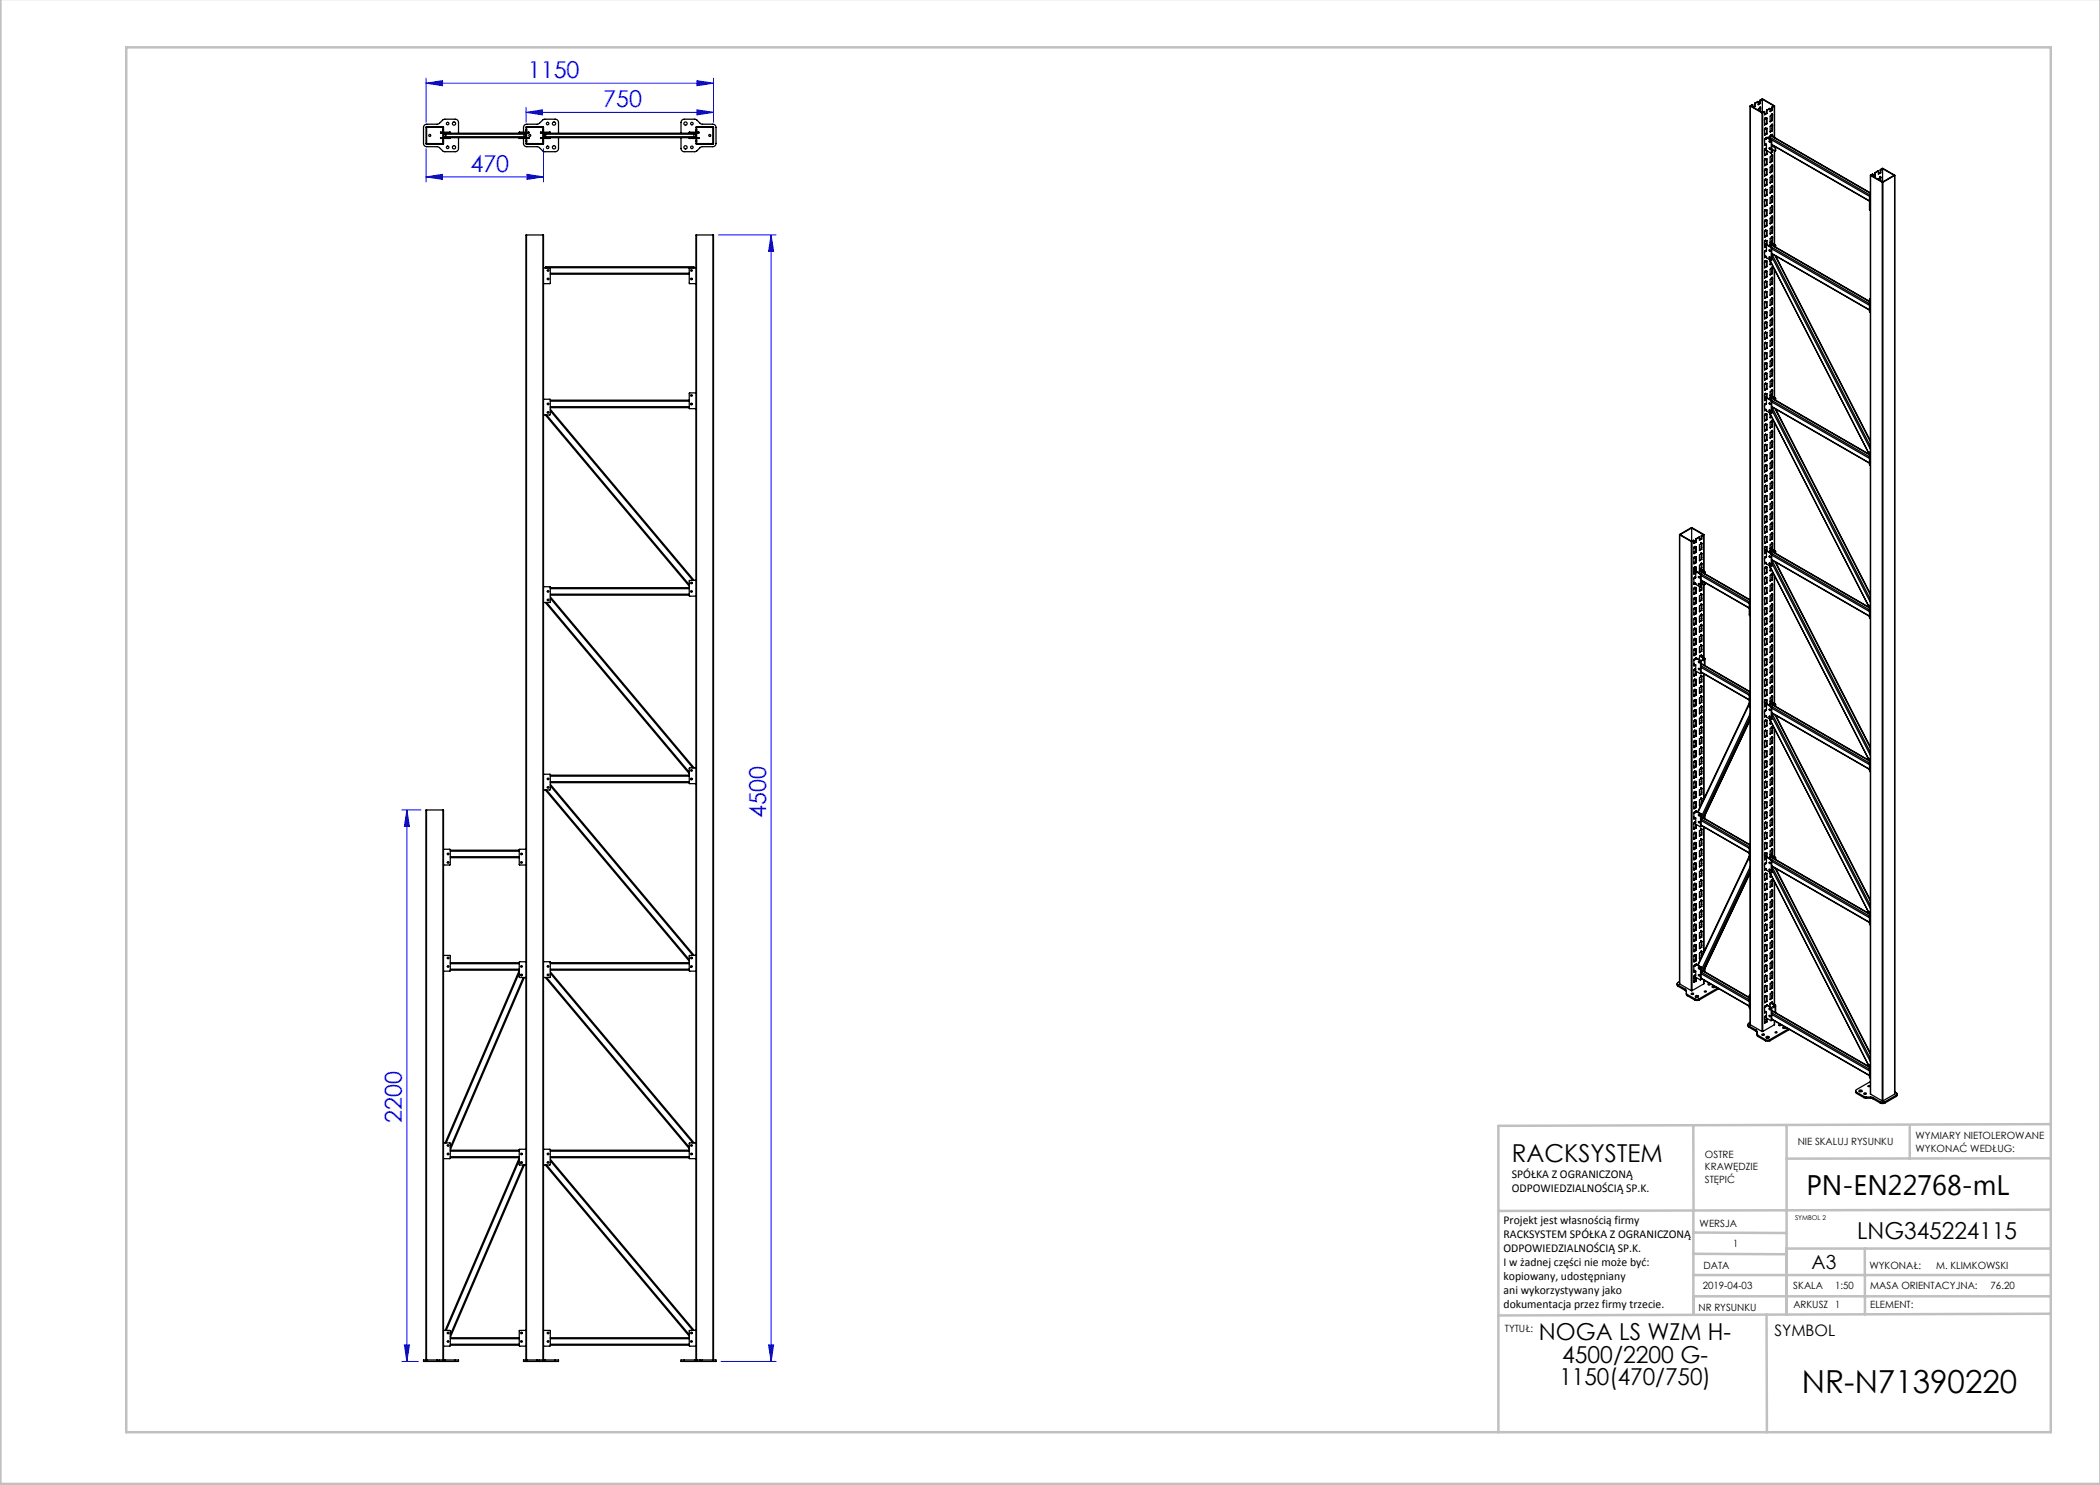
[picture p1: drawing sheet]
<svg xmlns="http://www.w3.org/2000/svg" width="420mm" height="297mm" viewBox="0 0 420 297" stroke-linecap="round" stroke-linejoin="round" font-family="sans-serif">
<defs><g id="words">
<text font-size="6.3" x="360.4" y="278.5">NR-N71390220</text>
<text font-size="5.6" x="361.3" y="239.1">PN-EN22768-mL</text>
<text font-size="4.9" x="302.4" y="232.4">RACKSYSTEM</text>
<g font-size="4.7" fill="#00f">
<text x="105.6" y="15.6">1150</text>
<text x="120.6" y="21.5">750</text>
<text x="94.1" y="34.4">470</text>
<text x="153.2" y="163.6" transform="rotate(-90 153.2 163.6)">4500</text>
<text x="80.4" y="224.5" transform="rotate(-90 80.4 224.5)">2200</text>
</g>
<g font-size="4.7">
<text x="371.4" y="247.8">LNG345224115</text>
<text x="307.8" y="268.1">NOGA LS WZM H-</text>
<text x="312.4" y="272.6">4500/2200 G-</text>
<text x="311.9" y="277.1">1150(470/750)</text>
</g>
<text font-size="3.9" x="362.3" y="253.8">A3</text>
<text font-size="3.2" x="354.9" y="267.2">SYMBOL</text>
<g font-size="2.4">
<text x="302.4" y="235.6">SPÓŁKA Z OGRANICZONĄ</text>
<text x="302.4" y="238.4">ODPOWIEDZIALNOŚCIĄ SP.K.</text>
<text x="300.7" y="244.7">Projekt jest własnością firmy</text>
<text x="300.7" y="247.5">RACKSYSTEM SPÓŁKA Z OGRANICZONĄ</text>
<text x="300.7" y="250.3">ODPOWIEDZIALNOŚCIĄ SP.K.</text>
<text x="300.7" y="253.1">I w żadnej części nie może być:</text>
<text x="300.7" y="256">kopiowany, udostępniany</text>
<text x="300.7" y="258.8">ani wykorzystywany jako</text>
<text x="300.7" y="261.6">dokumentacja przez firmy trzecie.</text>
</g>
<g font-size="2">
<text x="383.1" y="227.9">WYMIARY NIETOLEROWANE</text>
<text x="341" y="231.6">OSTRE</text>
<text x="359.5" y="228.9">NIE SKALUJ RYSUNKU</text>
<text x="383.1" y="230.4">WYKONAĆ WEDŁUG:</text>
<text x="341" y="234.1">KRAWĘDZIE</text>
<text x="341" y="236.6">STĘPIĆ</text>
<text x="339.9" y="245.4">WERSJA</text>
<text x="346.6" y="249.5">1</text>
<text x="340.5" y="257.7">2019-04-03</text>
<text x="340.7" y="253.8">DATA</text>
<text x="358.7" y="257.7">SKALA</text>
<text x="367" y="257.7">1:50</text>
<text x="373.9" y="253.8">WYKONAŁ:</text>
<text x="374.1" y="257.7">MASA ORIENTACYJNA:</text>
<text x="387.2" y="253.8">M. KLIMKOWSKI</text>
<text x="398.1" y="257.7">76.20</text>
<text x="339.7" y="262.3">NR RYSUNKU</text>
<text x="358.7" y="261.7">ARKUSZ 1</text>
<text x="374.1" y="261.7">ELEMENT:</text>
<text x="301" y="266.4">TYTUŁ:</text>
</g>
<text font-size="1.3" x="359" y="244">SYMBOL 2</text>
</g></defs>
<g fill="none" stroke="#00f" stroke-width=".2">
<path d="M85.2 16.6l3.3-.5v1zM85.2 15.6v8.8M85.2 16.6h57.5M139.4 16.1l3.3 .5-3.3 .5zM142.7 15.6v8.8M85.2 35.4l3.3-.5v1zM85.2 29.7v6.7M85.2 35.4h23.5M105.2 22.5l3.3-.5v1zM105.2 21.5v2.9M105.2 22.5h37.5M105.4 34.9l3.3 .5-3.3 .5z"/>
<path d="M108.7 29.7v6.7M139.4 22l3.3 .5-3.3 .5zM143.7 47h11.5M154.2 47l.5 3.3h-1zM154.2 47v225.3M80.4 162h3.8M81.4 162l.5 3.3h-1zM81.4 162v110.3M80.4 272.3h3.3M80.9 269h1l-.5 3.3zM144.2 272.3h11M153.7 269h1l-.5 3.3z"/>
</g>
<g fill="none" stroke="#c0c0c0" stroke-width=".5">
<path d="M.1 -.1v296.9h419.9M25.2 9.5h385v276.9h-385zM338.7 225.2v16.9M357.3 225v37.9M382 225.4v6.3M410.1 224.8l-110.4 .4v61.2M410.1 231.7h-52.8M338.7 259.3h71.5M338.7 255h71.5M338.7 250.8l18.6 .1M338.7 246.5l18.6 .1M338.7 242.1v20.9"/>
<path d="M373 249.7v13.2M410.1 241.9l-110.4 .3M410.2 249.7h-52.9v13.2M353.3 262.9l.1 23.5M410.2 262.7l-110.5 .4"/>
</g>
<g fill="#00f">
<path d="M139.4 16.1l3.3 .5-3.3 .5zM85.2 16.6l3.3-.5v1z"/>
<path d="M85.2 35.4l3.3-.5v1zM105.4 34.9l3.3 .5-3.3 .5z"/>
<path d="M139.4 22l3.3 .5-3.3 .5zM105.2 22.5l3.3-.5v1z"/>
<path d="M153.7 269h1l-.5 3.3zM154.2 47l.5 3.3h-1zM80.9 269h1l-.5 3.3zM81.4 162l.5 3.3h-1z"/>
</g>
<g fill="none" stroke="#000" stroke-width=".25">
<path d="M352.5 19.9l2.3 1.3-.4 .2M352.5 19.9l-.4 .2M352.5 19.9v2.6M85.2 25.4h3.5v3.4h-3.5zM85.3 25.5h3.3v3.2h-3.3zM88.2 27.5h-.1l.1 .2M88.2 26.4h-.1l.1 .2M88.2 27.5h1.8M88.2 26.4h.4M88.2 26.6h.4M88.2 27.7h.4M88.2 26.4v.2"/>
<path d="M88.2 27.5v.2M88.6 26.6h.1M88.6 26h.1M88.6 28.2h.1M88.7 26.4h1.3M88.7 26.6h1.3M88.7 27.7h1.3M88.7 26.8l.2-.2h16.1l.2 .2v.6l-.2 .1M88.7 27.3l.2 .2M88.7 26.8v.5M88.7 26.8h16.3M88.7 27.3h16.3"/>
<path d="M89.1 26.6v.9M90 27.5h.1M90 26.4h.1l-.1 .2M90 26.4v.2M90 27.5v.2M90.1 27.5l-.1 .2M90.1 27.5h13.7M91.7 26.6v-2.1a.65 .65 0 0 0-.6-.7l-2.3 .1-1.2 .9h-2.2a.65 .65 0 0 0-.7 .7v3.2a.65 .65 0 0 0 .7 .6l2.2 .1 1.2 .9h2.3a.65 .65 0 0 0 .6-.6v-2.2M103.8 27.5h.1M103.8 27.5l.1 .2M103.9 26.4v.2M103.9 27.5h1.8"/>
<path d="M103.9 26.4h1.3M103.9 26.6h1.3M103.9 27.7h1.3M103.9 27.5v.2M104.7 26.4v-.9a.65 .65 0 0 1 .7-.7h2.2l1.2-.9 2.3-.1a.65 .65 0 0 1 .6 .7v2.1M104.7 26.6h.1M104.8 26.8h.2M104.8 26.6v.9M105 27.3l-.2 .1M105 26.8v.5M105.2 26.6h.1M105.2 26h.1"/>
<path d="M105.2 28.2h.1M105.2 25.4h3.5v3.4h-3.5zM105.3 25.5h3.3v3.2h-3.3zM105.3 26.4h.4M105.3 26.6h.4M105.3 27.7h.4M105.7 27.5v.2M105.7 26.4v.2M108.2 26.4h-.1l.1 .2M108.2 27.5h-.1l.1 .2M108.2 27.5h31.5M108.2 26.4h.4"/>
<path d="M108.2 26.6h.4M108.2 26.4v.2M108.2 27.5v.2M108.2 27.7h.4M108.5 26.4h.1M108.5 27.5h.1M108.5 26.4v.2M108.5 27.5v.2M108.6 26.6h.1M108.6 27.7h.1M108.6 26h.1M108.6 28.2h.1"/>
<path d="M108.7 26.4h.1M108.7 26.6h.1M108.7 27.7h.1M108.7 27.5v.2M108.7 26.4v.2M108.7 26.4h1.3M108.7 26.6h1.3M108.7 27.7h1.3M108.8 27.3l.3 .1M108.8 26.8h30.4M108.8 27.3h30.4M108.8 26.8v.5"/>
<path d="M109.1 26.6v.9M109.1 26.8h-.3M110 26.4h.1l-.1 .2M110 26.4v.2M110 27.5v.2M110.1 27.5l-.1 .2M111.7 27.5v2.2a.65 .65 0 0 1-.6 .6h-2.3l-1.2-.9-2.2-.1a.65 .65 0 0 1-.7-.6v-1M136.2 26.6v-2.1a.65 .65 0 0 1 .7-.7l2.2 .1 1.2 .9h2.3a.65 .65 0 0 1 .6 .7v3.2a.65 .65 0 0 1-.6 .6l-2.3 .1-1.2 .9h-2.2a.65 .65 0 0 1-.7-.6v-2.2M137.8 27.5l.1 .2M137.9 26.4v.2M137.9 27.5v.2M137.9 26.4h1.3"/>
<path d="M137.9 26.6h1.3M137.9 27.7h1.3M138.8 26.6v.9M139.2 27.3l-.2 .2M139.2 26.8l-.2-.2h-30.1l-.2 .2v.6l.2 .1M139.2 26.8v.5M139.2 26.4h.1M139.2 27.5h.1M139.2 26.6h.1M139.2 27.7h.1M139.2 26h.1M139.2 28.2h.1"/>
<path d="M139.2 25.4h3.5v3.4h-3.5zM139.3 25.5h3.3v3.2h-3.3zM139.3 26.4h.4M139.3 26.6h.4M139.3 27.7h.4M139.3 26.4h.1M139.3 27.5h.1M139.4 26.6h.1M139.4 27.7h.1M139.7 26.4v.2M139.7 27.5v.2M350 21.2l.1 183.8"/>
<path d="M350.5 21l-.5 .2 2.4 1.4M350.5 21l-.3 .2 2.3 1.3M350.5 21v.4M350.9 20.7h.1M350.9 21.3h.1M350.9 20.7v.6M350.9 21.3l-.3 .1M351 21.3l-.3 .2M351 20.7v.6M351.6 20.3l-.7 .4M351.6 20.3v.7l.5-.3M351.6 20.3l-.6 .4"/>
<path d="M352 21.5h.1M352 21.5l.1 .1M352 20.6l.1 .1M352 20.2l.1 .1M352 20.6l-.4 .3M352 20.2v.4M352 20l.5-.2 2.4 1.4-.4 .2M352 20l.1 .1M352 20v.2M352 21.6v.6M352.1 21.6v.7M352.1 21.6v-.2l-.2 .1-.3 .5"/>
<path d="M352.1 20.3v.4M352.1 20.1v.2M352.4 22.6h.1M352.4 22.6v183.7M352.5 22.6v183.7M352.9 22.4l-.4 .1M352.9 22.4l-.4 .2M352.9 22.4v.6l.5-.3M352.9 28.8h.1M352.9 28.8l.2 .1M353 32l-.1 1.2 .5-.3M353 34.1l-.1 1.1 .5-.3"/>
<path d="M353 34h.1M353 32l.1-.3 .1 .2 .2-.1v1.1M353 32h.1M353.1 29.8h.1M353.1 31.8h.1M353.1 33.9h.1M353.1 27.7l.1 .1M353.1 31.8l.1 .1M353.1 35.9l.1 .1M353.1 23.6h.1M353.1 25.6v.1M353.1 27.7h.1"/>
<path d="M353.1 29.7v.1M353.1 33.8v.1M353.1 35.8v.1M353.1 37.9h.1M353.1 39.9v.1M353.1 23.7h.1M353.1 25.7h.1M353.1 27.8h.1M353.1 35.9h.1M353.1 38h.1M353.1 40h.1M353.1 25.7l.1 .1"/>
<path d="M353.1 25.7l.3-.1v1.2M353.1 25.7v-.1l-.2 .3v1.1l.5-.2M353.1 29.8v-.1l-.2 .3v1.1l.5-.2M353.1 33.9l.3-.1v1.1M353.1 38l.3-.1v1.1M353.1 38v-.2l-.2 .4v1.1l.5-.3M353.1 35.9l.3-.1v1.2M353.1 35.9v-.1l-.2 .3v1.2l.5-.3M353.1 27.8v-.2l-.2 .4v1.1l.4-.2M353.1 23.7l.3-.1v1.1M353.1 23.7v-.2l-.2 .4v1.1l.5-.3M353.1 33.9v-.2l-.1 .3"/>
<path d="M353.3 27.7v.1M353.3 28.9v.9h-.2M353.3 27.7l-.2 .1M353.3 27.5v.3M353.3 28.9l-.4 .1M353.3 27.5h.1M353.3 22v.6M353.3 23.6v1.1M353.3 25.7v1M353.3 30.1v.7M353.3 31.8v1.1M353.3 33.9v1"/>
<path d="M353.3 35.9v1M353.3 37.9v1.1M353.3 40v1M353.3 27.5l.9 .5M353.3 22l.1 .1M353.3 22.6l.1 .1M353.3 22.6l-.4 .3M353.3 24.7h.1M353.3 24.7l-.4 .2M353.3 26.7l.1 .1M353.3 26.7l-.4 .2M353.3 30.8l.1 .1"/>
<path d="M353.3 30.8l-.4 .2M353.3 32.9h.1M353.3 32.9l-.4 .2M353.3 34.9h.1M353.3 34.9l-.4 .2M353.3 36.9l.1 .1M353.3 36.9l-.4 .3M353.3 39h.1M353.3 39l-.4 .2M353.4 22.1v.6M353.4 30.2v.7M353.4 27.5h.1"/>
<path d="M353.4 27.5h-.1M353.4 27.5l20.7 11.9M353.8 27.4l-.1 .2M353.8 27.4l.5-.2 19.8 11.4M353.8 27.4l20.3 11.7M353.9 28.2l.2 .2M353.9 29.6l.2 .2M353.9 28.2h.1M354 21.7v.6l.5-.2M354 29.7v.1M354 21.7l-.6 .4M354 21.7l-.7 .3"/>
<path d="M354.1 27.1v.1M354.1 27.1h.1M354.1 27.1l20 11.5M354.2 28l.2 .1M354.2 28v.2M354.2 27h.1M354.2 27l-.1 .1M354.2 27l.9 .5M354.2 28.2v2.4l-1.2-.7M354.4 30.5l-.1 .1M354.4 29l19.5 11.2M354.4 30.5l-.2 .1"/>
<path d="M354.4 28.1l-.2 .1M354.4 28.1v2.4M354.4 28.9l19.5 11.3M354.4 22.9h.1M354.4 25h.1M354.4 27h.1M354.4 31.1h.1M354.4 33.1l.1 .1M354.4 35.2h.1M354.4 37.2h.1M354.4 39.2h.1M354.4 22.9l.1 .1"/>
<path d="M354.4 27l.1 .1M354.4 22.8v.1M354.4 24.9v.1M354.4 26.9v.1M354.4 31v.1M354.4 33v.1M354.4 35.1v.1M354.4 37.1v.1M354.4 37.2l.1 .1M354.4 39.3h.1M354.4 23.6l.1 .1M354.4 21.6l.1 .1"/>
<path d="M354.4 22l.1 .1M354.4 22l-.4 .2M354.4 21.6v.4M354.4 23.6v.5M354.4 25.7v.4M354.4 29.8v.4M354.4 31.8v.4M354.4 33.9v.4M354.4 35.9v.4M354.4 37.9v.4M354.4 40v.4M354.4 24.1h.1"/>
<path d="M354.4 24.1l-.4 .2M354.4 25.7h.1M354.4 26.1h.1M354.4 26.1l-.4 .2M354.4 30.2h.1M354.4 31.8l.1 .1M354.4 32.2l.1 .1M354.4 32.2l-.4 .2M354.4 33.9h.1M354.4 34.3h.1M354.4 34.3l-.4 .2M354.4 35.9h.1"/>
<path d="M354.4 36.3l.1 .1M354.4 36.3l-.4 .2M354.4 37.9l.1 .1M354.4 38.3l.1 .1M354.4 38.3l-.4 .3M354.4 40h.1M354.4 21.4h.1M354.4 21.4v.2M354.4 23v.6M354.4 39.3v.7M354.4 37.2v.7M354.4 35.2v.7"/>
<path d="M354.4 33.2v.7M354.4 27v.2M354.4 25v.7M354.4 31.1v.7M354.5 39.3h.1M354.5 39.3v-.2l-.5 .5v1.1l.5-.3M354.5 37.3h.1M354.5 37.3v-.2l-.5 .4v1.2l.5-.3M354.5 35.2h.1M354.5 35.2v-.2l-.5 .5v1.1l.5-.2M354.5 33.2h.1M354.5 33.2v-.2l-.5 .4v1.2l.5-.3"/>
<path d="M354.5 31.1h.1M354.5 31.1v-.2l-.5 .5v1.1l.5-.2M354.5 27h.1M354.5 25h.1M354.5 25v-.2l-.5 .5v1.1l.5-.3M354.5 23h.1M354.5 23v-.2l-.5 .4v1.2l.5-.3M354.5 27v-.1l-.2 .2M354.5 39.3v.7M354.5 35.2v.7M354.5 31.1v.8M354.5 27.1v.1"/>
<path d="M354.5 23v.7M354.5 37.3v.7M354.5 33.2v.7M354.5 25v.7M354.5 21.7v.4M354.5 23.7v.4M354.5 25.7v.4M354.5 29.9v.3M354.5 31.9v.4M354.5 33.9v.4M354.5 35.9v.5M354.5 38v.4"/>
<path d="M354.5 30.2l-.1 .1M354.5 21.4v.3M354.6 29.1l.2 .3v-.2M354.7 29.2l.1 .1M354.9 30.1v18.8M354.9 21.2v6.2M355 29.3v.9l-.6-.4M355.1 27.5v.1M355.1 27.5l-.1 .1M355.1 30.1h.1M355.1 30.1l-.1 .1M355.1 29.4v.7"/>
<path d="M374 39.5l-.1 2.4 .2 .2M374 39.5h.1M374.1 39.4l-.2 .1M374.1 39.4l-.1 .1M374.1 35.1v183.7M374.1 35l2.3 1.5M374.6 34.9l-.5 .1M374.6 34.9l-.4 .2 2.3 1.3M374.6 34.9v.4M375 34.5v.1M375 35.1v.1M375 34.5v.6"/>
<path d="M375 35.1l-.3 .2M375 35.2l-.3 .2M375 34.6v.6M375.7 34.2l-.7 .3M375.7 34.2v.6l.4-.2M375.7 34.2l-.7 .4M376 35.4l.1 .1M376 35.3v.1M376.1 34.5v.1M376.1 34.1v.1M376.1 34.5l-.4 .2M376.1 34.1v.4"/>
<path d="M376.1 33.9l.5-.2 2.3 1.4M376.1 33.9h.1M376.1 33.9v.2M376.1 35.5v.6M376.1 35.5v.7M376.1 35.5v-.2l-.2 .1-.2 .5M376.1 34.2v.4M376.2 33.9l-.1 .3M376.4 36.5h.2M376.4 36.5v183.7M376.5 33.7l-.3 .2M376.5 33.7l2.3 1.4-2.3 1.3"/>
<path d="M376.5 33.7v2.7M376.6 36.5v183.7M378.9 35.1l-2.3 1.4M378.9 35.1v183.7M105.3 47h-.1v225M105.3 47v225M105.3 47h3.3M108.6 47h.1v225M108.6 47v225M108.7 53.6l1.4 .1-.1 3h-1.3M109.1 53.5v-.2h29.7v.2M109.1 53.5h29.7"/>
<path d="M109.1 53.5v.1M110.1 54.8h27.7M110.1 54.6h27.7M138.8 53.5v.1M139.2 53.6h-1.3l-.1 3 1.4 .1M139.2 53.6h.1M139.3 47h-.1v225M139.3 47h3.3M139.3 47v225M142.6 47h.1v225M142.6 47v225M352.9 51.4l.3-.1 .1 .2"/>
<path d="M352.9 49.2h.1M352.9 51.2h.1M352.9 48.8l1.3 .7M352.9 51.2l.2 .1M352.9 49.2l.2 .1M353 42.2l-.1 1.2 .5-.3M353 44.3l-.1 1.1 .5-.2M353 46.3l-.1 1.2 .5-.3M353 54.5l-.1 1.1 .5-.2M353 56.5l-.1 1.2 .5-.3M353 42.2h.1M353 46.3h.1"/>
<path d="M353 54.4h.1M353 56.5l.1-.3 .1 .2 .2-.1v1.1M353 56.5h.1M353 44.2l.1-.3 .1 .2 .2-.1v1.2M353 44.2h.1M353 48.7l-.1 .1M353 48.7l1.3 .7M353.1 42l.1 .1M353.1 44.1h.1M353.1 46.1l.1 .1M353.1 54.3h.1M353.1 56.3h.1"/>
<path d="M353.1 48.1l.1 .1M353.1 56.3l.1 .1M353.1 42h.1M353.1 44v.1M353.1 46v.1M353.1 48.1h.1M353.1 50.1v.1M353.1 52.2h.1M353.1 54.2v.1M353.1 56.2v.1M353.1 58.3v.1M353.1 42v.1"/>
<path d="M353.1 46.1v.1M353.1 48.2h.1M353.1 50.2h.1M353.1 58.4h.1M353.1 40l.1 .1M353.1 50.2l.1 .1M353.1 52.2l.1 .1M353.1 42.1l.3-.1v1.1M353.1 46.2l.3-.1v1.1M353.1 50.2v-.1l-.2 .3v1.1l.4-.2M353.1 54.3l.3-.1v1.2M353.1 58.4l.3-.1v1.1"/>
<path d="M353.1 58.4v-.2l-.2 .4v1.1l.5-.3M353.1 52.3l.3-.1v1.1M353.1 52.3v-.2l-.2 .4v1.1l.5-.3M353.1 48.2l.3-.1v.8M353.1 48.2v-.2l-.2 .4v1.1l.4-.2M353.1 40l.3-.1v1.2M353.1 40v-.1l-.2 .3v1.1l.5-.2M353.1 42.1v-.2l-.1 .3M353.1 46.2v-.2l-.1 .3M353.1 54.3v-.1l-.1 .2M353.2 49.2v.1M353.2 49.2l.1 .1"/>
<path d="M353.2 49.2l-.3 .2M353.3 51.5h.1M353.3 49.3v.9h-.2M353.3 42v1.1M353.3 44.1v1M353.3 46.1v1M353.3 48.1v.8M353.3 52.2v1.1M353.3 54.3v1M353.3 56.3v1M353.3 58.4v1M353.3 41l.1 .1"/>
<path d="M353.3 41l-.4 .2M353.3 43.1h.1M353.3 43.1l-.4 .2M353.3 45.1l.1 .1M353.3 45.1l-.4 .2M353.3 47.1l.1 .1M353.3 47.1l-.4 .3M353.3 53.3h.1M353.3 53.3l-.4 .2M353.3 55.3l.1 .1M353.3 55.3l-.4 .2M353.3 57.3l.1 .1"/>
<path d="M353.3 57.3l-.4 .3M353.3 59.4h.1M353.3 59.4l-.4 .2M353.8 51.4h.2v.2zM353.8 50l.2 .1v.2zM353.8 49.2h.1M353.8 49.2l20.1 11.5M353.9 51.9l20 39.1-19.7-11.4M353.9 50l.2 .2M353.9 51.4l.2 .2M354 52.2v.8l.3-.2M354 48.5l1 .5"/>
<path d="M354 48.8h.1M354 48.4l1.1 .6M354.1 48.8l-.1 .1M354.2 49.5v.1M354.2 49l19.7 11.3M354.2 49l-.4 .2M354.2 49.6v2.4l-.9-.4M354.3 49.4l.1 .1M354.3 49.4l-.1 .1M354.3 52.7l-.3 .1M354.4 52h-.1M354.4 50.7l19.5 11.3"/>
<path d="M354.4 52l-.2 .1M354.4 49.5l-.2 .1M354.4 49.5v2.5M354.4 49.8l19.5 11.3M354.4 51.4l19.7 38.4M354.4 41.3h.1M354.4 43.3h.1M354.4 45.4h.1M354.4 47.4h.1M354.4 53.5h.1M354.4 55.6h.1M354.4 57.6h.1"/>
<path d="M354.4 59.7h.1M354.4 43.3l.1 .1M354.4 47.4l.1 .1M354.4 53.5l.1 .1M354.4 57.6l.1 .1M354.4 41.2v.1M354.4 43.2v.1M354.4 45.3v.1M354.4 47.3v.1M354.4 55.5v.1M354.4 57.5v.1M354.4 59.6v.1"/>
<path d="M354.4 50.8h.1M354.4 50.8l19.7 38.4M354.4 42v.4M354.4 44.1v.4M354.4 46.1v.4M354.4 48.1v.5M354.4 54.3v.4M354.4 56.3v.4M354.4 58.4v.4M354.4 40.4h.1M354.4 40.4l-.4 .2M354.4 42l.1 .1"/>
<path d="M354.4 42.4l.1 .1M354.4 42.4l-.4 .2M354.4 44.1h.1M354.4 44.5h.1M354.4 44.5l-.4 .2M354.4 46.1l.1 .1M354.4 46.5l.1 .1M354.4 46.5l-.4 .2M354.4 48.1l.1 .1M354.4 48.6h.1M354.4 54.3h.1M354.4 54.7h.1"/>
<path d="M354.4 54.7l-.4 .2M354.4 56.3l.1 .1M354.4 56.7l.1 .1M354.4 56.7l-.4 .2M354.4 58.4h.1M354.4 58.8h.1M354.4 58.8l-.4 .2M354.4 59.7v.7M354.4 57.7v.7M354.4 55.6v.7M354.4 47.5v.6M354.4 45.4v.7"/>
<path d="M354.4 43.4v.7M354.4 41.3v.7M354.4 53.6v.7M354.5 59.7h.1M354.5 59.7v-.2l-.5 .5v1.1l.5-.2M354.5 57.7h.1M354.5 57.7v-.2l-.5 .4v1.2l.5-.3M354.5 55.6h.1M354.5 55.6v-.2l-.5 .5v1.1l.5-.2M354.5 53.6h.1M354.5 53.6v-.2l-.5 .4v1.2l.5-.3M354.5 47.5h.1"/>
<path d="M354.5 47.5v-.2l-.5 .4 .1 1.3M354.5 45.4h.1M354.5 45.4v-.2l-.5 .5v1.1l.5-.2M354.5 43.4h.1M354.5 43.4v-.2l-.5 .4v1.2l.5-.3M354.5 41.3h.1M354.5 41.3v-.1l-.5 .4v1.1l.5-.2M354.5 41.3v.8M354.5 45.4v.8M354.5 53.6v.7M354.5 57.7v.7M354.5 59.7v.7"/>
<path d="M354.5 55.6v.8M354.5 47.5v.7M354.5 43.4v.7M354.5 40v.4M354.5 42.1v.4M354.5 44.1v.4M354.5 46.2v.4M354.5 48.2v.4M354.5 54.3v.4M354.5 56.4v.4M354.5 58.4v.4M354.5 48.6h.1"/>
<path d="M354.9 53.9v25.6M355 49v.2M355 51.1l19.1 37.2M355 49.2v.2M355.1 49v.1M355.1 49h-.1M355.1 49.1v.3M355.1 49.1l-.1 .1M355.1 51.2l19 37M374 59.9l-.1 2.4 .2 .2M374 59.9h.1M374.1 59.8l-.2 .1"/>
<path d="M374.1 59.8l-.1 .1M374.1 59.8h.1M108.7 79.8l1.4 .1-.1 3-1.3 .1M139.2 78.6h-1.3l-.1 3 1.4 .1M139.2 78.6h.1M352.9 79.4h.1M352.9 79.8h.1M352.9 79.4l1.3 .7M352.9 79.8l.2 .1M353 66.7l-.1 1.2 .5-.3M353 68.8l-.1 1.1 .5-.3M353 79l-.1 1.1 .4-.2"/>
<path d="M353 66.7h.1M353 78.9h.1M353 76.7l.1-.1 .1 .2 .2-.1v1.1l-.5 .3zM353 68.7l.1-.3 .1 .2 .2-.1v1.1M353 68.7h.1M353 79.3l-.1 .1M353 79.3l20.9 12.1M353.1 64.5h.1M353.1 66.5l.1 .1M353.1 68.6h.1M353.1 76.7h.1M353.1 78.8h.1"/>
<path d="M353.1 60.4l.1 .1M353.1 72.6l.1 .1M353.1 76.7l.1 .1M353.1 60.3v.1M353.1 62.4h.1M353.1 64.4v.1M353.1 66.5h.1M353.1 68.5v.1M353.1 70.5v.1M353.1 72.6h.1M353.1 74.6v.1M353.1 78.7v.1"/>
<path d="M353.1 66.5v.1M353.1 60.4h.1M353.1 62.5h.1M353.1 70.6h.1M353.1 72.7h.1M353.1 74.7h.1M353.1 70.6l.1 .1M353.1 74.7l.1 .1M353.1 62.5l.3-.1v1.1M353.1 62.5v-.2l-.2 .4v1.1l.5-.3M353.1 66.6l.3-.1v1.1M353.1 70.6l.3-.1v1.2"/>
<path d="M353.1 70.6v-.1l-.2 .3v1.2l.5-.3M353.1 74.7l.3-.1v1.2M353.1 74.7v-.1l-.2 .3v1.1l.5-.2M353.1 78.8l.3-.1v.8M353.1 72.7l.3-.1v1.1M353.1 72.7v-.2l-.2 .4v1.1l.5-.3M353.1 64.5l.3-.1v1.2M353.1 64.5v-.1l-.2 .3v1.1l.5-.2M353.1 60.4l.3-.1v1.2M353.1 60.4v-.1l-.2 .3v1.1l.5-.2M353.1 66.6v-.2l-.1 .3M353.1 78.8v-.1l-.1 .2"/>
<path d="M353.2 79.9h.1M353.2 79.9l-.3 .1M353.3 79.9v.9l-.2 .1M353.3 60.4v1M353.3 62.4v1.1M353.3 64.5v1M353.3 66.5v1.1M353.3 68.6v1M353.3 70.6v1M353.3 72.6v1.1M353.3 74.7v1M353.3 76.7v1.1"/>
<path d="M353.3 78.8v.7M353.3 61.4l.1 .1M353.3 61.4l-.4 .2M353.3 63.5h.1M353.3 63.5l-.4 .2M353.3 65.5l.1 .1M353.3 65.5l-.4 .2M353.3 67.6h.1M353.3 67.6l-.4 .2M353.3 69.6h.1M353.3 69.6l-.4 .2M353.3 71.6l.1 .1"/>
<path d="M353.3 71.6l-.4 .3M353.3 73.7h.1M353.3 73.7l-.4 .2M353.3 75.7l.1 .1M353.3 75.7l-.4 .2M353.3 77.8h.1M353.3 77.8l-.4 .2M353.8 79.8h.1M354 79.1l1 .6M354 79.4l.1 .1M354 79l1.1 .6M354.1 79.5h-.1"/>
<path d="M354.2 79.6l19.6 11.2M354.2 79.6l-.4 .2M354.4 61.7h.1M354.4 63.7h.1M354.4 65.8h.1M354.4 67.8l.1 .1M354.4 69.9h.1M354.4 71.9h.1M354.4 73.9h.1M354.4 76h.1M354.4 78h.1M354.4 61.7l.1 .1"/>
<path d="M354.4 78l.1 .1M354.4 61.6v.1M354.4 65.7v.1M354.4 67.7v.1M354.4 69.8v.1M354.4 71.8v.1M354.4 75.9v.1M354.4 77.9v.1M354.4 63.8h.1M354.4 71.9l.1 .1M354.4 74h.1M354.4 76l.1 .1"/>
<path d="M354.4 60.4v.4M354.4 62.4v.4M354.4 64.5v.4M354.4 66.5v.4M354.4 68.6v.4M354.4 70.6v.4M354.4 72.6v.4M354.4 74.7v.4M354.4 76.7v.4M354.4 78.8v.4M354.4 60.4h.1M354.4 60.8l.1 .1"/>
<path d="M354.4 60.8l-.4 .2M354.4 62.4l.1 .1M354.4 62.8l.1 .1M354.4 62.8l-.4 .3M354.4 64.5h.1M354.4 64.9h.1M354.4 64.9l-.4 .2M354.4 66.5l.1 .1M354.4 66.9l.1 .1M354.4 66.9l-.4 .2M354.4 69l-.4 .2M354.4 68.6h.1"/>
<path d="M354.4 69h.1M354.4 70.6h.1M354.4 71l.1 .1M354.4 71l-.4 .2M354.4 73l-.4 .3M354.4 72.6l.1 .1M354.4 73l.1 .1M354.4 74.7h.1M354.4 75.1h.1M354.4 75.1l-.4 .2M354.4 77.1l-.4 .2M354.4 76.7l.1 .1"/>
<path d="M354.4 77.1l.1 .1M354.4 78.8h.1M354.4 79.2h.1M354.4 78.1v.7M354.4 76v.7M354.4 74v.7M354.4 72v.6M354.4 69.9v.7M354.4 67.9v.7M354.4 65.8v.7M354.4 63.8v.7M354.4 61.7v.7"/>
<path d="M354.5 78.1h.1M354.5 78.1v-.2l-.5 .4 .1 1.4M354.5 76h.1M354.5 76v-.1l-.5 .4v1.1l.5-.2M354.5 74h.1M354.5 74v-.2l-.5 .5v1.1l.5-.3M354.5 72h.1M354.5 72v-.2l-.5 .4v1.2l.5-.3M354.5 69.9h.1M354.5 69.9v-.2l-.5 .5v1.1l.5-.2M354.5 67.9h.1M354.5 67.9v-.2l-.5 .4v1.2l.5-.3"/>
<path d="M354.5 65.8h.1M354.5 65.8v-.2l-.5 .5v1.1l.5-.2M354.5 63.8h.1M354.5 63.8v-.2l-.5 .5v1.1l.5-.3M354.5 61.7h.1M354.5 61.7v-.1l-.5 .4v1.2l.5-.3M354.5 61.8v.7M354.5 65.8v.8M354.5 69.9v.7M354.5 74v.7M354.5 78.1v.7M354.5 76v.8"/>
<path d="M354.5 72v.7M354.5 67.9v.7M354.5 63.8v.7M354.5 60.4v.5M354.5 62.5v.4M354.5 64.5v.4M354.5 66.6v.4M354.5 68.6v.4M354.5 70.6v.5M354.5 72.7v.4M354.5 74.7v.4M354.5 76.8v.4"/>
<path d="M354.5 78.8v.4M354.5 79.2h.1M355 79.7v.1M355 79.8v.2M355.1 79.6v.1M355.1 79.6l-.1 .1M355.1 79.7v.3M355.1 79.7l-.1 .1M109.1 83l28.7 34.2M109.3 83l28.5 33.9M110.1 80h27.7M110.1 81.5h27.7"/>
<path d="M110.1 81.8l28.7 34.3M110.1 80.2h27.7M110.1 81.3h27.7M110.1 82.2l28.5 33.9M138.1 80.8l.1 .2M352.9 81.8h.1M352.9 81.8l.2 .2M353 81l-.1 1.2 .4-.2M353 89.2l-.1 1.1 .5-.2M353 91.2l-.1 1.2 .5-.3M353 93.3l-.1 1.1 .5-.3M353 91.2l.1-.3 .1 .2 .2-.1v1.1"/>
<path d="M353 91.2h.1M353 93.2h.1M353 89.1l.1-.2 .1 .1 .2-.1v1.2M353 89.1h.1M353 81h.1M353.1 80.8l.1 .1M353.1 89h.1M353.1 91h.1M353.1 93.1h.1M353.1 84.9l.1 .1M353.1 91l.1 .1M353.1 95.1l.1 .1"/>
<path d="M353.1 97.1l.1 .1M353.1 80.7v.1M353.1 82.8h.1M353.1 84.8v.1M353.1 86.9h.1M353.1 88.9v.1M353.1 93v.1M353.1 95v.1M353.1 97.1h.1M353.1 99.1v.1M353.1 80.8v.1M353.1 82.9h.1"/>
<path d="M353.1 84.9h.1M353.1 87h.1M353.1 95.1h.1M353.1 97.2h.1M353.1 99.2h.1M353.1 99.2l.1 .1M353.1 82.9l.3-.1v1.1M353.1 82.9v-.2l-.2 .4v1.1l.5-.3M353.1 87l.3-.1v1.1M353.1 87v-.2l-.2 .4v1.1l.5-.3M353.1 95.1l.3-.1v1.2M353.1 95.1v-.1l-.2 .3v1.2l.5-.3"/>
<path d="M353.1 99.2l.3-.1v1.2M353.1 99.2v-.1l-.2 .3v1.1l.5-.2M353.1 97.2l.3-.1v1.1M353.1 97.2v-.2l-.2 .4v1.1l.5-.3M353.1 93.1l.3-.1v1.1M353.1 84.9l.3-.1v1.2M353.1 84.9v-.1l-.2 .3v1.1l.5-.2M353.1 80.9v-.2l-.1 .3M353.1 93.1v-.2l-.1 .3M353.2 81.9h.1M353.2 81.9l-.3 .2M353.3 81.9v.3l.9 .4"/>
<path d="M353.3 82.8v1.1M353.3 84.9v1M353.3 86.9v1.1M353.3 89v1M353.3 91v1.1M353.3 93.1v1M353.3 95.1v1M353.3 97.1v1.1M353.3 99.2v1M353.3 83.9h.1M353.3 83.9l-.4 .2M353.3 85.9l.1 .1"/>
<path d="M353.3 85.9l-.4 .2M353.3 88h.1M353.3 88l-.4 .2M353.3 90l.1 .1M353.3 90l-.4 .2M353.3 92.1h.1M353.3 92.1l-.4 .2M353.3 94.1h.1M353.3 94.1l-.4 .2M353.3 96.1l.1 .1M353.3 96.1l-.4 .3M353.3 98.2h.1"/>
<path d="M353.3 98.2l-.4 .2M353.8 82l.2 .1v.2zM353.8 80.6l.2 .1v.2zM353.9 82.5l20 39.1M353.9 80.6l.2 .2M353.9 82l.2 .2M354 82.8v.8l.3-.2M354.2 80.1v.1M354.2 80.1l.2 .1M354.2 80.2v2.4M354.3 83.3l-.3 .2M354.3 82.6l-.1 .1"/>
<path d="M354.4 82.6h.1M354.4 81.4l19.5 11.3M354.4 80.2v2.4M354.4 80.2h-.2M354.4 82.6h-.2M354.4 80.4l19.5 11.3M354.4 81.3l19.5 11.3M354.4 82l19.7 38.5M354.4 84.2h.1M354.4 86.2h.1M354.4 88.2h.1M354.4 90.3h.1"/>
<path d="M354.4 92.3l.1 .1M354.4 94.4h.1M354.4 96.4h.1M354.4 98.4h.1M354.4 98.4l.1 .1M354.4 84.1v.1M354.4 86.1v.1M354.4 90.2v.1M354.4 92.2v.1M354.4 94.3v.1M354.4 96.3v.1M354.4 86.2l.1 .1"/>
<path d="M354.4 88.2l.1 .1M354.4 96.4l.1 .1M354.4 81.4l19.7 38.5M354.4 84.9v.4M354.4 86.9v.4M354.4 89v.4M354.4 91v.4M354.4 93.1v.4M354.4 95.1v.4M354.4 97.1v.4M354.4 99.2v.4M354.4 84.9h.1"/>
<path d="M354.4 85.3h.1M354.4 85.3l-.4 .2M354.4 86.9l.1 .1M354.4 87.3l.1 .1M354.4 87.3l-.4 .3M354.4 89h.1M354.4 89.4h.1M354.4 89.4l-.4 .2M354.4 91l.1 .1M354.4 91.4l.1 .1M354.4 91.4l-.4 .2M354.4 93.1h.1"/>
<path d="M354.4 93.5h.1M354.4 93.5l-.4 .2M354.4 95.1h.1M354.4 95.5l.1 .1M354.4 95.5l-.4 .2M354.4 97.1l.1 .1M354.4 97.5l.1 .1M354.4 97.5l-.4 .3M354.4 99.2h.1M354.4 99.6h.1M354.4 99.6l-.4 .2M354.4 98.5v.7"/>
<path d="M354.4 96.4v.7M354.4 94.4v.7M354.4 92.4v.7M354.4 90.3v.7M354.4 88.3v.7M354.4 86.2v.7M354.4 84.2v.7M354.5 98.5h.1M354.5 98.5v-.2l-.5 .5v1.1l.5-.3M354.5 96.5h.1M354.5 96.5v-.2l-.5 .4v1.2l.5-.3M354.5 94.4h.1"/>
<path d="M354.5 94.4v-.2l-.5 .5v1.1l.5-.2M354.5 92.4h.1M354.5 92.4v-.2l-.5 .4v1.2l.5-.3M354.5 90.3h.1M354.5 90.3v-.2l-.5 .5v1.1l.5-.2M354.5 88.3h.1M354.5 88.3v-.2l-.5 .5v1.1l.5-.3M354.5 86.2h.1M354.5 86.2v-.1l-.5 .4v1.2l.5-.3M354.5 84.2h.1M354.5 84.2v-.2l-.5 .5v1.1l.5-.3M354.5 86.3v.7"/>
<path d="M354.5 90.3v.8M354.5 94.4v.7M354.5 98.5v.7M354.5 96.5v.7M354.5 92.4v.7M354.5 84.2v.7M354.5 88.3v.7M354.5 84.9v.4M354.5 87v.4M354.5 89v.4M354.5 91.1v.4M354.5 93.1v.4"/>
<path d="M354.5 95.1v.5M354.5 97.2v.4M354.5 99.2v.4M354.9 84.5v25.6M355 81.7l19.1 37.3M355.1 81.8l19 37M374 90.4h.1M374.1 90.4l-.2 .1M374.1 90.4h.1M374.1 90.6l-.2-.1v2.4l.2 .2M108.7 117.3l1.4 .1-.1 3-1.3 .1M110.1 117.5h27.7"/>
<path d="M110.1 119h27.7M110.1 119.3l28.7 34.3M110.1 117.7h27.7M110.1 118.8h27.7M110.1 119.7l28.5 33.9M139.2 116.1h-1.3l-.1 3 1.4 .1M139.2 116.1h.1M335.9 106.9v89.9M335.9 107l2.4-1.5 2.4 1.5M335.9 107l2.4 1.3M335.9 107v89.8M338.3 108.3h.1"/>
<path d="M338.3 108.3v89.8M338.3 105.6l-2.3 1.3 2.3 1.4M338.3 105.6l2.3 1.3-.3 .2M338.3 105.6v2.7M338.4 108.3v89.8M338.8 114.1h.1M338.8 108.1l-.4 .2M338.8 108.1l-.5 .2M338.8 108.1v.6l.5-.3M338.8 114.5h.1M338.8 116.5v.1M338.8 114.1l1.2 .7"/>
<path d="M338.8 116.6l.2 .1M338.8 114.5l.2 .1M338.8 117.5l.2-.1v.2l.3-.1v1.1l-.5 .3zM338.9 114l-.1 .1M338.9 114l11.1 6.5M338.9 109.4h.1M338.9 111.4l.1 .1M338.9 113.5h.1M338.9 115.5l.1 .1M338.9 117.6h.1M338.9 119.6l.1 .1M338.9 109.4l.1 .1"/>
<path d="M338.9 119.6h.1M338.9 109.3v.1M338.9 111.4h.1M338.9 113.4v.1M338.9 115.4v.1M338.9 117.5v.1M338.9 119.5v.1M339 119.6l.3-.1v1.2M339 119.6v-.1l-.2 .3v1.1l.5-.2M339 115.6v-.2l-.2 .3v1.2l.3-.2M339 113.5l.3-.1v.8M339 113.5v-.1l-.2 .3v1.1l.3-.2"/>
<path d="M339 111.5l.3-.1v1.1M339 111.5v-.2l-.2 .4v1.1l.5-.3M339 109.4l.3-.1v1.2M339 109.4v-.1l-.2 .3v1.1l.5-.2M339 114.6h.1M339 116.6h.1M339.1 114.6l-.3 .1M339.1 116.6l-.3 .2M339.1 115.5h.1M339.1 116.6l.1 .3 .9 .4M339.1 115.5l-.1 .1M339.1 114.6v.9"/>
<path d="M339.2 107.8v.6M339.2 109.4v1M339.2 111.4v1.1M339.2 113.5v.7M339.2 117.6v1M339.2 119.6v1M339.2 108.4l-.4 .2M339.2 110.4l-.4 .2M339.2 118.6l-.4 .2M339.2 108.4h.1M339.2 107.8h.1M339.2 110.4l.1 .1"/>
<path d="M339.2 112.5h.1M339.2 112.5l-.4 .2M339.2 118.6h.1M339.3 107.8v.6M339.7 116.7l.2 .1v.2zM339.7 115.3l.2 .1v.2zM339.7 114.5h.1M339.8 115.3l.1 .2M339.8 116.7l.1 .2M339.9 114.2h.1M339.9 113.8l.9 .6M339.9 107.5v.6l.4-.3"/>
<path d="M339.9 117.3v1l.4-.3M339.9 113.7l1 .6M339.9 107.5l-.7 .3M339.9 107.5l-.6 .3M340 114.8l.1 .1M340 114.8l.2 .1M340.1 114.3l9.9 5.7M340.1 114.3l-.4 .2M340.1 114.3l9.9 5.8M340.1 114.9v2.4M340.2 117.3l-.1 .1M340.2 116.6l.7 .3"/>
<path d="M340.2 116.1l9.7 5.5M340.2 114.9v2.4M340.2 114.9h-.1M340.2 117.3h-.1M340.2 116.7h.1v.2M340.2 115.1l9.7 5.6M340.2 116l9.7 5.6M340.2 108.7h.1M340.2 110.7h.1M340.2 112.7l.1 .1M340.2 118.9h.1M340.2 110.7l.1 .1"/>
<path d="M340.2 108.6v.1M340.2 110.6v.1M340.2 112.7h.1M340.2 118.8v.1M340.3 107.8l-.4 .2M340.3 113.9h-.1M340.3 118l-.4 .2M340.3 107.3v.1M340.3 109.8h.1M340.3 113.9h.1M340.3 118h.1M340.3 119.6h.1"/>
<path d="M340.3 107.8h.1M340.3 107.3v.5M340.3 109.4v.4M340.3 111.4v.4M340.3 113.5v.4M340.3 117.6v.4M340.3 119.6v.4M340.3 109.4h.1M340.3 109.8l-.4 .2M340.3 111.4v.1M340.3 111.8v.1M340.3 111.8l-.4 .2"/>
<path d="M340.3 113.5h.1M340.3 117.6h.1M340.3 107.1l.1 .1M340.3 107.1v.2M340.3 108.7v.7M340.3 112.8v.7M340.3 118.9v.7M340.3 110.7v.7M340.3 116.9v.7M340.3 110.7v.8M340.3 110.7v-.1l-.4 .4v1.2l.4-.3M340.3 118.9v-.2l-.4 .5v1.1l.4-.2"/>
<path d="M340.3 112.8v-.2l-.4 .4v1.4M340.3 108.7v-.2l-.4 .5v1.1l.4-.3M340.3 116.9l-.1-.1 .1 .1M340.3 113.9v.1M340.3 107.4v.4M340.3 111.5v.4M340.3 119.6v.5M340.4 107.2l-.1 .2M340.5 116.2l.1 .3 .1-.2M340.6 116.3l.1 .2M340.7 116.9l.1 14.7M340.7 107l-.3 .2"/>
<path d="M340.8 106.9v7.3M340.8 114.4l.1 .1M340.9 114.5v.2M340.9 116.5v.4M340.9 114.3l.1 .1M340.9 114.3l-.1 .1M341 116.8l-.1 .1M341 114.4l-.1 .1M341 114.4v.4M341 116.5v.3M352.9 110.4h.1M352.9 112.5h.1"/>
<path d="M352.9 110l1.3 .7M352.9 112.5l.2 .1M352.9 110.4l.2 .1M353 101.4l-.1 1.2 .5-.3M353 103.5l-.1 1.1 .5-.2M353 113.7l-.1 1.1 .5-.2M353 115.7l-.1 1.2 .5-.3M353 103.4l.1-.3 .1 .2 .2-.1v1.2M353 103.4h.1M353 115.7l.1-.3 .1 .2 .2-.1v1.1M353 115.7h.1M353 113.6l.1-.2 .1 .1 .2-.1v1.2"/>
<path d="M353 113.6h.1M353 101.4l.1-.3 .1 .2 .2-.1v1.1M353 101.4h.1M353 110h-.1M353 110l20.9 12M353.1 101.2h.1M353.1 103.3h.1M353.1 113.5h.1M353.1 115.5h.1M353.1 101.2l.1 .1M353.1 107.3l.1 .1M353.1 109.4l.1 .1"/>
<path d="M353.1 115.5l.1 .1M353.1 117.5l.1 .1M353.1 119.6l.1 .1M353.1 103.2v.1M353.1 105.2v.1M353.1 107.3h.1M353.1 109.3v.1M353.1 111.4h.1M353.1 113.4v.1M353.1 115.4v.1M353.1 117.5h.1M353.1 119.5v.1"/>
<path d="M353.1 105.3v.1M353.1 105.3h.1M353.1 107.4h.1M353.1 109.4h.1M353.1 117.6h.1M353.1 119.6h.1M353.1 105.3l.1 .1M353.1 111.4l.1 .1M353.1 107.4l.3-.1v1.1M353.1 107.4v-.2l-.2 .4v1.1l.5-.3M353.1 111.5v-.2l-.2 .4v1.1l.4-.2M353.1 119.6l.3-.1v1.2"/>
<path d="M353.1 119.6v-.1l-.2 .3v1.1l.5-.2M353.1 117.6l.3-.1v1.1M353.1 117.6v-.2l-.2 .4v1.1l.5-.3M353.1 109.4l.3-.1v.9M353.1 109.4v-.1l-.2 .3v1.1l.4-.2M353.1 105.4l.3-.1v1.1M353.1 105.4v-.2l-.2 .3v1.2l.5-.3M353.2 112.5l.1 .3 .9 .5M353.2 112.5h.1M353.2 112.5l-.3 .2M353.3 110.5v.9l-.2 .1M353.3 110.5l-.4 .1"/>
<path d="M353.3 101.2v1.1M353.3 103.3v1M353.3 105.3v1M353.3 107.3v1.1M353.3 109.4v.7M353.3 113.5v1M353.3 115.5v1M353.3 117.5v1.1M353.3 119.6v1M353.3 118.6l-.4 .2M353.3 100.2l.1 .1M353.3 100.2l-.4 .2"/>
<path d="M353.3 102.3h.1M353.3 102.3l-.4 .2M353.3 104.3l.1 .1M353.3 104.3l-.4 .2M353.3 106.3l.1 .1M353.3 106.3l-.4 .3M353.3 108.4h.1M353.3 108.4l-.4 .2M353.3 114.5l.1 .1M353.3 114.5l-.4 .2M353.3 116.5l.1 .1M353.3 116.5l-.4 .3"/>
<path d="M353.3 118.6h.1M353.8 112.6l.2 .1v.2zM353.8 111.2l.2 .1v.2zM353.8 110.4h.1M353.9 113.1l20 39.1-19.7-11.4M353.9 111.2l.2 .2M353.9 112.6l.2 .2M354 110.1h.1M354 113.4v.8l.3-.2M354 109.7l1 .6M354 109.6l1.1 .6M354.1 110.1h-.1"/>
<path d="M354.2 110.7v.1M354.2 110.7l.2 .1M354.2 110.2l19.6 11.3M354.2 110.2l-.4 .2M354.2 110.2l19.7 11.4M354.2 110.8v2.5M354.3 113.9l-.3 .2M354.4 113.2l-.2 .1M354.4 110.8v2.4M354.4 110.8h-.2M354.4 111l19.5 11.3M354.4 111.9l19.5 11.3"/>
<path d="M354.4 112.6l19.7 38.5M354.4 100.5h.1M354.4 102.5h.1M354.4 104.6h.1M354.4 106.6h.1M354.4 108.6h.1M354.4 114.8h.1M354.4 116.8l.1 .1M354.4 118.9h.1M354.4 102.5l.1 .1M354.4 106.6l.1 .1M354.4 100.4v.1"/>
<path d="M354.4 102.4v.1M354.4 104.5v.1M354.4 106.5v.1M354.4 114.7v.1M354.4 116.7v.1M354.4 118.8v.1M354.4 108.7h.1M354.4 109.8h.1M354.4 101.2v.4M354.4 103.3v.4M354.4 105.3v.4M354.4 107.3v.5"/>
<path d="M354.4 109.4v.4M354.4 115.5v.4M354.4 117.5v.5M354.4 119.6v.4M354.4 101.2l.1 .1M354.4 101.6l.1 .1M354.4 101.6l-.4 .2M354.4 103.3h.1M354.4 103.7h.1M354.4 103.7l-.4 .2M354.4 105.3l.1 .1M354.4 105.7l.1 .1"/>
<path d="M354.4 105.7l-.4 .2M354.4 107.3l.1 .1M354.4 107.8h.1M354.4 107.8l-.4 .2M354.4 109.4h.1M354.4 115.5l.1 .1M354.4 115.9l.1 .1M354.4 115.9l-.4 .2M354.4 117.5l.1 .1M354.4 118h.1M354.4 118l-.4 .2M354.4 119.6h.1"/>
<path d="M354.4 120l.1 .1M354.4 120l-.4 .2M354.4 118.9v.7M354.4 116.9v.6M354.4 108.7v.7M354.4 106.7v.6M354.4 104.6v.7M354.4 102.6v.7M354.4 100.5v.7M354.4 114.8v.7M354.5 118.9h.1M354.5 118.9v-.2l-.5 .5v1.1l.5-.2"/>
<path d="M354.5 116.9h.1M354.5 116.9v-.2l-.5 .4v1.2l.5-.3M354.5 114.8h.1M354.5 114.8v-.2l-.5 .5v1.1l.5-.2M354.5 108.7h.1M354.5 108.7v-.2l-.5 .5 .1 1.3M354.5 106.7h.1M354.5 106.7v-.2l-.5 .4v1.2l.5-.3M354.5 104.6h.1M354.5 104.6v-.2l-.5 .5v1.1l.5-.2M354.5 102.6h.1M354.5 102.6v-.2l-.5 .4v1.2l.5-.3"/>
<path d="M354.5 100.5h.1M354.5 100.5v-.1l-.5 .4v1.1l.5-.2M354.5 102.6v.7M354.5 106.7v.7M354.5 114.8v.8M354.5 118.9v.7M354.5 108.7v.7M354.5 100.5v.8M354.5 116.9v.7M354.5 104.6v.8M354.5 101.3v.4M354.5 103.3v.4"/>
<path d="M354.5 105.4v.4M354.5 107.4v.4M354.5 109.4v.4M354.5 115.6v.4M354.5 117.6v.4M354.5 119.6v.5M354.5 109.8v.1M354.9 115.1v25.7M355 110.3v.1M355 112.4l19.1 37.2M355 110.4v.2M355.1 110.2v.1"/>
<path d="M355.1 110.2l-.1 .1M355.1 110.3v.4M355.1 110.3l-.1 .1M355.1 112.4l19 37M109.1 120.5l28.7 34.2M109.3 120.5l28.5 33.9M338.8 132.9h.1M338.8 132.9l.2 .1M338.8 138l.2-.1v.1l.3-.1v1.2l-.5 .2zM338.8 134.1v1.1l.5-.2M338.9 121.6v.1M338.9 123.7h.1"/>
<path d="M338.9 125.7l.1 .1M338.9 127.8h.1M338.9 129.8h.1M338.9 131.8l.1 .1M338.9 133.9h.1M338.9 135.9l.1 .1M338.9 138h.1M338.9 121.6l.1 .1M338.9 129.8l.1 .1M338.9 133.9l.1 .1M338.9 121.6h.1M338.9 123.6v.1"/>
<path d="M338.9 125.7h.1M338.9 127.7v.1M338.9 129.7v.1M338.9 131.8h.1M338.9 133.8v.1M338.9 135.9h.1M338.9 137.9v.1M338.9 139.9v.1M339 136l.3-.1v1.1M339 136v-.2l-.2 .4v1.1l.5-.3M339 131.9v-.2l-.2 .4v1.1l.3-.2M339 129.9l.3-.2v1.2"/>
<path d="M339 129.9v-.2l-.2 .3v1.2l.5-.3M339 127.8l.3-.1v1.1M339 127.8v-.2l-.2 .4v1.1l.5-.3M339 125.8l.3-.1v1.1M339 125.8v-.2l-.2 .4v1.1l.5-.3M339 123.7l.3-.1v1.2M339 123.7v-.1l-.2 .3v1.1l.5-.2M339 121.7l.3-.1v1.1M339 121.7v-.2l-.2 .4v1.1l.5-.3M339 133.9v-.1l-.2 .3M339 132.9v.1M339 132.9l.1 .1"/>
<path d="M339.1 132.9l-.3 .2M339.1 131.9h.1M339.1 133v.9h-.1M339.1 131.9h-.1M339.1 131.7v.2M339.2 131.6h.1M339.2 121.6v1.1M339.2 123.7v1M339.2 125.7v1.1M339.2 127.8v1M339.2 129.8v1M339.2 134.2v.7"/>
<path d="M339.2 135.9v1.1M339.2 138v1M339.2 131.6l.8 .6M339.2 128.8l-.4 .2M339.2 134.9l-.4 .2M339.2 120.6l.1 .1M339.2 139l-.4 .2M339.2 124.7l.1 .1M339.2 128.8h.1M339.2 137h.1M339.2 120.6l-.4 .2M339.2 122.7h.1"/>
<path d="M339.2 122.7l-.4 .2M339.2 124.7l-.4 .2M339.2 126.8h.1M339.2 126.8l-.4 .2M339.2 130.8l.1 .1M339.2 130.8l-.4 .3M339.2 134.9l.1 .1M339.2 137l-.4 .2M339.2 139l.1 .1M339.3 134.3v.7M339.3 131.6h.1M339.3 131.6h-.1"/>
<path d="M339.3 131.6l.8 .5M339.8 132.3l.1 .2v-.1M339.8 133.7l.1 .2M339.8 132.3h.1M339.8 133.7h.1M339.9 131.4h.1M339.9 131.2v.7M339.9 131.2l.9 .5M340 132.2l.1 .1M340 131.1h.1M340 131.1l-.1 .1M340 131.1l.9 .5"/>
<path d="M340.1 132.3v2.4l-1.3-.7M340.1 132.1l.1 .1M340.1 132.1l-.1 .1M340.2 134.6v.1M340.2 132.7l9.8 5.7M340.2 134.4l9.7 5.6M340.2 134.4l9.7 5.5M340.2 134.6l-.1 .1M340.2 132.2v2.4M340.2 132.2l-.1 .1M340.2 133.2l9.8 5.6M340.2 133.5l9.7 5.6"/>
<path d="M340.2 120.9l.1 .1M340.2 122.9v.1M340.2 125h.1M340.2 127h.1M340.2 129.1h.1M340.2 131.1h.1M340.2 135.2l.1 .1M340.2 137.2l.1 .1M340.2 139.3h.1M340.2 122.9l.1 .1M340.2 127l.1 .1M340.2 131.1l.1 .1"/>
<path d="M340.2 120.8v.1M340.2 122.9h.1M340.2 124.9v.1M340.2 126.9v.1M340.2 129v.1M340.2 131v.1M340.2 135.1v.1M340.2 137.1v.1M340.2 139.2v.1M340.2 120.9h.1M340.2 135.2h.1M340.3 124.1l-.4 .2"/>
<path d="M340.3 128.2l-.4 .2M340.3 122v.1M340.3 126.1v.1M340.3 130.2v.1M340.3 138.4h.1M340.3 121.6v.4M340.3 123.7v.4M340.3 125.7v.4M340.3 127.8v.4M340.3 129.8v.4M340.3 135.9v.4M340.3 138v.4"/>
<path d="M340.3 120l-.4 .2M340.3 120v.1M340.3 122l-.4 .3M340.3 121.6v.1M340.3 123.7h.1M340.3 124.1h.1M340.3 126.1l-.4 .2M340.3 125.7v.1M340.3 127.8h.1M340.3 128.2h.1M340.3 129.8v.1M340.3 130.2l-.4 .2"/>
<path d="M340.3 135.9v.1M340.3 136.3v.1M340.3 136.3l-.4 .2M340.3 138h.1M340.3 138.4l-.4 .2M340.3 120.9v.7M340.3 125v.7M340.3 129.1v.7M340.3 137.3v.7M340.3 139.3v.7M340.3 131.2v.1M340.3 127.1v.7"/>
<path d="M340.3 123v.7M340.3 135.2v.7M340.3 123v-.2l-.4 .5v1.1l.4-.3M340.3 127.1v-.2l-.4 .4v1.2l.4-.3M340.3 131.2l.1 .1M340.3 135.2v.8M340.3 135.2v-.1l-.4 .4v1.1l.4-.2M340.3 139.3v.8M340.3 139.3v-.2l-.4 .5v1.1l.4-.2M340.3 137.3v-.2l-.4 .4v1.2l.4-.3M340.3 129.1v.8M340.3 129.1v-.2l-.4 .5v1.1l.4-.2"/>
<path d="M340.3 125v.8M340.3 125v-.2l-.4 .5v1.1l.4-.2M340.3 120.9v.8M340.3 120.9v-.1l-.4 .4v1.2l.4-.3M340.3 131.2v-.2l-.2 .2M340.3 121.7v.4M340.3 125.8v.4M340.3 129.9v.4M340.3 136v.4M340.6 131.9l.1 .2M340.6 131.8v.1M340.7 134.8v25"/>
<path d="M340.8 131.7l.1 .1M340.9 131.8v1.3M340.9 131.6l.1 .2M340.9 131.6l-.1 .1M341 131.8v1.3M341 131.8h-.1M349.9 120.5v2.5l.1 .2M349.9 120.5l.1 .1M350 138.8h.1M350 120.5h-.1M350 138.8l-.1 .1M350 120.5h.1"/>
<path d="M350 139l-.1-.1v2.4l.1 .2M353 125.9l-.1 1.2 .5-.3M353 128l-.1 1.1 .5-.3M353 138.2l-.1 1.1 .5-.2M353 123.7l.1-.1 .1 .1 .2-.1v1.2l-.5 .2zM353 127.9h.1M353 135.9l.1-.1 .1 .2 .2-.1v1.1l-.5 .3zM353 138.1h.1M353 125.9l.1-.3 .1 .2 .2-.1v1.1M353 125.9h.1M353.1 123.7h.1M353.1 125.7h.1"/>
<path d="M353.1 127.8h.1M353.1 135.9h.1M353.1 138h.1M353.1 125.7l.1 .1M353.1 131.8l.1 .1M353.1 135.9l.1 .1M353.1 121.6h.1M353.1 123.6v.1M353.1 127.7v.1M353.1 129.7v.1M353.1 131.8h.1M353.1 133.8v.1"/>
<path d="M353.1 137.9v.1M353.1 139.9v.1M353.1 121.7h.1M353.1 129.8h.1M353.1 131.9h.1M353.1 133.9h.1M353.1 129.8l.1 .1M353.1 133.9l.1 .1M353.1 127.8l.3-.1v1.1M353.1 131.9l.3-.1v1.1M353.1 131.9v-.2l-.2 .4v1.1l.5-.3M353.1 138l.3-.1v1.2"/>
<path d="M353.1 133.9l.3-.1v1.2M353.1 133.9v-.1l-.2 .3v1.1l.5-.2M353.1 129.8l.3-.1v1.2M353.1 129.8v-.1l-.2 .3v1.2l.5-.3M353.1 121.7l.3-.1v1.1M353.1 121.7v-.2l-.2 .4v1.1l.5-.3M353.1 127.8v-.2l-.1 .3M353.1 138v-.1l-.1 .2M353.3 121.6v1.1M353.3 123.7v1M353.3 125.7v1.1M353.3 127.8v1"/>
<path d="M353.3 129.8v1M353.3 131.8v1.1M353.3 133.9v1M353.3 135.9v1.1M353.3 138v1M353.3 120.6l.1 .1M353.3 120.6l-.4 .2M353.3 122.7h.1M353.3 122.7l-.4 .2M353.3 124.7l.1 .1M353.3 124.7l-.4 .2M353.3 126.8h.1"/>
<path d="M353.3 126.8l-.4 .2M353.3 128.8h.1M353.3 128.8l-.4 .2M353.3 130.8l.1 .1M353.3 130.8l-.4 .3M353.3 132.9h.1M353.3 132.9l-.4 .2M353.3 134.9l.1 .1M353.3 134.9l-.4 .2M353.3 137h.1M353.3 137l-.4 .2M353.3 139l.1 .1"/>
<path d="M353.3 139l-.4 .2M354.4 120.9h.1M354.4 122.9h.1M354.4 125h.1M354.4 127l.1 .1M354.4 129.1h.1M354.4 131.1h.1M354.4 133.1h.1M354.4 135.2h.1M354.4 137.2h.1M354.4 139.3h.1M354.4 122.9l.1 .1"/>
<path d="M354.4 131.1l.1 .1M354.4 137.2l.1 .1M354.4 120.8v.1M354.4 124.9v.1M354.4 126.9v.1M354.4 129v.1M354.4 131v.1M354.4 135.1v.1M354.4 137.1v.1M354.4 139.2v.1M354.4 120.9l.1 .1M354.4 133.2h.1"/>
<path d="M354.4 124.1l-.4 .2M354.4 125.7l.1 .1M354.4 121.6v.4M354.4 123.7v.4M354.4 125.7v.4M354.4 127.8v.4M354.4 129.8v.4M354.4 131.8v.4M354.4 133.9v.4M354.4 135.9v.4M354.4 138v.4M354.4 121.6l.1 .1"/>
<path d="M354.4 122l.1 .1M354.4 122l-.4 .3M354.4 123.7h.1M354.4 124.1h.1M354.4 126.1l.1 .1M354.4 126.1l-.4 .2M354.4 127.8h.1M354.4 128.2h.1M354.4 128.2l-.4 .2M354.4 129.8h.1M354.4 130.2l.1 .1M354.4 130.2l-.4 .2"/>
<path d="M354.4 131.8l.1 .1M354.4 132.2l.1 .1M354.4 132.2l-.4 .3M354.4 133.9h.1M354.4 134.3h.1M354.4 134.3l-.4 .2M354.4 135.9l.1 .1M354.4 136.3l.1 .1M354.4 136.3l-.4 .2M354.4 138h.1M354.4 138.4h.1M354.4 138.4l-.4 .2"/>
<path d="M354.4 139.3v.7M354.4 137.3v.7M354.4 135.2v.7M354.4 133.2v.7M354.4 131.2v.6M354.4 129.1v.7M354.4 127.1v.7M354.4 125v.7M354.4 123v.7M354.4 120.9v.7M354.5 139.3h.1M354.5 139.3v-.2l-.5 .5 .1 1.3"/>
<path d="M354.5 137.3h.1M354.5 137.3v-.2l-.5 .4v1.2l.5-.3M354.5 135.2h.1M354.5 135.2v-.1l-.5 .4v1.1l.5-.2M354.5 133.2h.1M354.5 133.2v-.2l-.5 .5v1.1l.5-.3M354.5 131.2h.1M354.5 131.2v-.2l-.5 .4v1.2l.5-.3M354.5 129.1h.1M354.5 129.1v-.2l-.5 .5v1.1l.5-.2M354.5 127.1h.1M354.5 127.1v-.2l-.5 .4v1.2l.5-.3"/>
<path d="M354.5 125h.1M354.5 125v-.2l-.5 .5v1.1l.5-.2M354.5 123h.1M354.5 123v-.2l-.5 .5v1.1l.5-.3M354.5 120.9h.1M354.5 120.9v-.1l-.5 .4v1.2l.5-.3M354.5 123v.7M354.5 127.1v.7M354.5 131.2v.7M354.5 135.2v.8M354.5 139.3v.8M354.5 137.3v.7"/>
<path d="M354.5 133.2v.7M354.5 129.1v.7M354.5 125v.8M354.5 121v.7M354.5 121.7v.4M354.5 123.7v.4M354.5 125.8v.4M354.5 127.8v.4M354.5 129.8v.5M354.5 131.9v.4M354.5 133.9v.4M354.5 136v.4"/>
<path d="M354.5 138v.4M373.9 123.3l-19.5-11.3 19.7 38.5M374 121.1l-.1 2.5 .2 .2M374 121.1l.1 .1M374.1 121.1h-.2M374.1 121.1h-.1M374.1 121.1h.1M108.7 154.8l1.4 .1-.1 3-1.3 .1M109.1 158l28.7 34.2M109.3 158l28.5 33.9M110.1 155h27.7M110.1 156.5h27.7"/>
<path d="M110.1 156.8l28.7 34.3M110.1 155.2h27.7M110.1 156.3h27.7M110.1 157.2l28.5 33.9M138.1 155.8l.1 .2M139.2 153.6h-1.3l-.1 3 1.4 .1M139.2 153.6h.1M338.8 152.2l.2-.1v.2l.3-.1v1.1l-.5 .3zM338.8 150.2l.2-.1v.2l.3-.1v1.1l-.5 .3zM338.9 140l.1 .1M338.9 142l.1 .1M338.9 144.1l.1 .1"/>
<path d="M338.9 146.1v.1M338.9 148.2h.1M338.9 150.2h.1M338.9 152.3h.1M338.9 154.3l.1 .1M338.9 156.3v.1M338.9 158.4h.1M338.9 144.1h.1M338.9 156.3l.1 .1M338.9 146.1l.1 .1M338.9 150.2l.1 .1M338.9 158.4l.1 .1"/>
<path d="M338.9 154.3h.1M338.9 142h.1M338.9 144v.1M338.9 146.1h.1M338.9 148.1v.1M338.9 152.2v.1M338.9 154.2v.1M338.9 156.3h.1M338.9 158.3v.1M339 158.4l.3-.1v1.2M339 158.4v-.1l-.2 .3v1.1l.5-.2M339 156.4l.3-.1v1.1"/>
<path d="M339 156.4v-.2l-.2 .4v1.1l.5-.3M339 154.3l.3-.1v1.2M339 154.3v-.1l-.2 .3v1.2l.5-.3M339 148.2l.3-.1v1.2M339 148.2v-.1l-.2 .3v1.1l.5-.2M339 146.2l.3-.1v1.1M339 146.2v-.2l-.2 .4v1.1l.5-.3M339 144.1l.3-.1v1.2M339 144.1v-.1l-.2 .3v1.1l.5-.2M339 142.1l.3-.1v1.1M339 142.1v-.2l-.2 .4v1.1l.5-.3M339 140.1l.3-.1v1.1"/>
<path d="M339 140.1v-.2l-.2 .3v1.2l.5-.3M339.2 145.1l-.4 .2M339.2 140v1M339.2 142v1.1M339.2 144.1v1M339.2 146.1v1.1M339.2 148.2v1M339.2 150.2v1.1M339.2 152.3v1M339.2 154.3v1M339.2 156.3v1.1M339.2 158.4v1"/>
<path d="M339.2 141l-.4 .3M339.2 149.2l-.4 .2M339.2 155.3l-.4 .3M339.2 141l.1 .1M339.2 159.4l-.4 .2M339.2 145.1l.1 .1M339.2 149.2l.1 .1M339.2 143.1h.1M339.2 143.1l-.4 .2M339.2 147.2h.1M339.2 147.2l-.4 .2M339.2 151.3h.1"/>
<path d="M339.2 151.3l-.4 .2M339.2 153.3h.1M339.2 153.3l-.4 .2M339.2 155.3l.1 .1M339.2 157.4h.1M339.2 157.4l-.4 .2M339.2 159.4l.1 .1M340.2 141.3l.1 .1M340.2 143.4h.1M340.2 145.4l.1 .1M340.2 147.4l.1 .1M340.2 149.5h.1"/>
<path d="M340.2 151.5h.1M340.2 153.6h.1M340.2 155.6h.1M340.2 157.6l.1 .1M340.2 159.7h.1M340.2 151.5l.1 .1M340.2 155.6l.1 .1M340.2 141.2v.1M340.2 143.3v.1M340.2 145.3v.1M340.2 147.4h.1M340.2 149.4v.1"/>
<path d="M340.2 151.4v.1M340.2 153.5v.1M340.2 155.5v.1M340.2 157.6h.1M340.2 159.6v.1M340.2 145.4h.1M340.3 140.4l-.4 .2M340.3 144.5l-.4 .2M340.3 146.5l-.4 .3M340.3 148.6l-.4 .2M340.3 154.7l-.4 .2M340.3 142.5h.1"/>
<path d="M340.3 150.6v.1M340.3 154.7v.1M340.3 158.8h.1M340.3 140v.4M340.3 142v.5M340.3 144.1v.4M340.3 146.1v.4M340.3 148.2v.4M340.3 150.2v.4M340.3 152.3v.4M340.3 154.3v.4M340.3 156.3v.4"/>
<path d="M340.3 158.4v.4M340.3 140v.1M340.3 140.4v.1M340.3 142v.1M340.3 142.5l-.4 .2M340.3 144.1h.1M340.3 144.5h.1M340.3 146.1v.1M340.3 146.5v.1M340.3 148.2h.1M340.3 148.6h.1M340.3 150.2v.1"/>
<path d="M340.3 150.6l-.4 .2M340.3 152.3h.1M340.3 152.7h.1M340.3 152.7l-.4 .2M340.3 154.3h.1M340.3 156.3v.1M340.3 156.7v.1M340.3 156.7l-.4 .3M340.3 158.4h.1M340.3 158.8l-.4 .2M340.3 141.4v.6M340.3 145.4v.7"/>
<path d="M340.3 149.5v.7M340.3 153.6v.7M340.3 157.7v.7M340.3 159.7v.7M340.3 155.6v.7M340.3 151.6v.7M340.3 147.5v.7M340.3 143.4v.7M340.3 143.4v-.2l-.4 .5v1.1l.4-.3M340.3 147.5v-.2l-.4 .5v1.1l.4-.3M340.3 151.6v-.2l-.4 .4v1.2l.4-.3M340.3 155.7v.7"/>
<path d="M340.3 155.7v-.2l-.4 .4v1.2l.4-.3M340.3 159.7v.8M340.3 159.7v-.1l-.4 .4v1.1l.3-.1M340.3 157.7v-.2l-.4 .5v1.1l.4-.3M340.3 153.6v-.2l-.4 .5v1.1l.4-.2M340.3 149.5v.8M340.3 149.5v-.2l-.4 .5v1.1l.4-.2M340.3 145.4v.8M340.3 145.4v-.1l-.4 .4v1.2l.4-.3M340.3 141.4v.7M340.3 141.4v-.2l-.4 .4v1.2l.4-.3M340.3 140.1v.4"/>
<path d="M340.3 142.1v.4M340.3 146.2v.4M340.3 150.3v.4M340.3 154.3v.5M340.3 156.4v.4M349.9 140.6l-10.4 21.8M349.9 140.8l-10.3 21.6M350 144l-9.3 19.5M350 142.7l-9.8 20.8M350 143.4l-9.6 20.3M350 143.9l-9.3 19.6M352.9 140.6h.1"/>
<path d="M352.9 141h.1M352.9 143.1h.1M352.9 140.6l1.3 .7M352.9 143.1l.2 .1M352.9 141l.2 .1M353 140.2l-.1 1.2 .4-.2M353 148.4l-.1 1.1 .5-.2M353 150.4l-.1 1.2 .5-.3M353 152.5l-.1 1.1 .5-.3M353 140.2h.1M353 148.3l.1-.2 .1 .1 .2-.1v1.2M353 148.3h.1"/>
<path d="M353 152.4h.1M353 150.4h.1M353 140.6h-.1M353 140.6l20.9 12M353.1 140l.1 .1M353.1 148.2h.1M353.1 150.2l.1 .1M353.1 152.3h.1M353.1 144.1l.1 .1M353.1 156.3l.1 .1M353.1 142h.1M353.1 144v.1"/>
<path d="M353.1 146.1h.1M353.1 148.1v.1M353.1 150.1v.1M353.1 152.2v.1M353.1 154.2v.1M353.1 156.3h.1M353.1 158.3v.1M353.1 140v.1M353.1 150.2v.1M353.1 142.1h.1M353.1 144.1h.1M353.1 146.2h.1"/>
<path d="M353.1 154.3h.1M353.1 156.4h.1M353.1 158.4h.1M353.1 154.3l.1 .1M353.1 158.4l.1 .1M353.1 140.1l.3-.1v.8M353.1 144.1l.3-.1v1.2M353.1 144.1v-.1l-.2 .3v1.1l.5-.2M353.1 152.3l.3-.1v1.1M353.1 156.4l.3-.1v1.1M353.1 156.4v-.2l-.2 .4v1.1l.5-.3M353.1 158.4l.3-.1v1.2"/>
<path d="M353.1 158.4v-.1l-.2 .3v1.1l.5-.2M353.1 154.3l.3-.1v1.2M353.1 154.3v-.1l-.2 .3v1.2l.5-.3M353.1 150.3l.3-.1v1.1M353.1 146.2l.3-.1v1.1M353.1 146.2v-.2l-.2 .4v1.1l.5-.3M353.1 142.1v-.2l-.2 .4v1.1l.4-.2M353.1 140.1v-.2l-.1 .3M353.1 150.3v-.2l-.1 .3M353.1 152.3v-.2l-.1 .3M353.2 141.1h.1M353.2 141.1l.1 .1"/>
<path d="M353.2 141.1l-.3 .2M353.3 143.4h.1M353.3 141.2v.9h-.2M353.3 143.2v.2M353.3 143.2l-.4 .1M353.3 143.4l.9 .5M353.3 140v.7M353.3 144.1v1M353.3 146.1v1.1M353.3 148.2v1M353.3 150.2v1.1M353.3 152.3v1"/>
<path d="M353.3 154.3v1M353.3 156.3v1.1M353.3 158.4v1M353.3 145.1l.1 .1M353.3 145.1l-.4 .2M353.3 147.2h.1M353.3 147.2l-.4 .2M353.3 149.2l.1 .1M353.3 149.2l-.4 .2M353.3 151.3h.1M353.3 151.3l-.4 .2M353.3 153.3h.1"/>
<path d="M353.3 153.3l-.4 .2M353.3 155.3l.1 .1M353.3 155.3l-.4 .2M353.3 157.4h.1M353.3 157.4l-.4 .2M353.3 159.4l.1 .1M353.3 159.4l-.4 .2M353.8 143.2l.2 .1v.2zM353.8 141.8l.2 .1v.2zM353.8 141h.1M353.9 143.7l20 39.1-19.7-11.4M353.9 141.8l.2 .3"/>
<path d="M353.9 143.2l.2 .2M354 140.7h.1M354 144.1v.7l.3-.2M354 140.4l1 .5M354 140.2l1.1 .6M354.1 140.7h-.1M354.2 141.3v.2M354.2 141.3l.2 .1M354.2 140.8l19.6 11.3M354.2 140.8l-.4 .2M354.2 141.5v2.4M354.3 144.6l-.3 .1"/>
<path d="M354.4 143.8l-.1 .1M354.4 142.6l19.5 11.3M354.4 143.8l-.2 .1M354.4 141.4l-.2 .1M354.4 141.4v2.4M354.4 141.6l19.5 11.3M354.4 142.5l19.5 11.3M354.4 143.2l19.7 38.5M354.4 145.4h.1M354.4 147.4h.1M354.4 149.5h.1M354.4 151.5h.1"/>
<path d="M354.4 153.6h.1M354.4 155.6h.1M354.4 157.6h.1M354.4 159.7h.1M354.4 145.4l.1 .1M354.4 147.4l.1 .1M354.4 151.5l.1 .1M354.4 155.6l.1 .1M354.4 157.6l.1 .1M354.4 145.3v.1M354.4 149.4v.1M354.4 151.4v.1"/>
<path d="M354.4 153.5v.1M354.4 155.5v.1M354.4 159.6v.1M354.4 142.6v.1M354.4 142.6l19.7 38.5M354.4 142.6h.1M354.4 140v.4M354.4 146.1v.4M354.4 148.2v.4M354.4 150.2v.4M354.4 152.3v.4M354.4 154.3v.4"/>
<path d="M354.4 156.3v.4M354.4 158.4v.4M354.4 140l.1 .1M354.4 140.4l.1 .1M354.4 140.4h.1M354.4 146.1l.1 .1M354.4 146.5l.1 .1M354.4 146.5l-.4 .3M354.4 148.2h.1M354.4 148.6h.1M354.4 148.6l-.4 .2M354.4 150.2l.1 .1"/>
<path d="M354.4 150.6l.1 .1M354.4 150.6l-.4 .2M354.4 152.3h.1M354.4 152.7h.1M354.4 152.7l-.4 .2M354.4 154.3h.1M354.4 154.7l.1 .1M354.4 154.7l-.4 .2M354.4 156.3l.1 .1M354.4 156.7l.1 .1M354.4 156.7l-.4 .3M354.4 158.4h.1"/>
<path d="M354.4 158.8h.1M354.4 158.8l-.4 .2M354.4 159.7v.7M354.4 157.7v.7M354.4 155.6v.7M354.4 153.6v.7M354.4 151.6v.7M354.4 149.5v.7M354.4 147.5v.7M354.4 145.4v.7M354.5 159.7h.1M354.5 159.7v-.1l-.5 .4v1.1l.5-.2"/>
<path d="M354.5 157.7h.1M354.5 157.7v-.2l-.5 .5v1.1l.5-.3M354.5 155.7h.1M354.5 155.7v-.2l-.5 .4v1.2l.5-.3M354.5 153.6h.1M354.5 153.6v-.2l-.5 .5v1.1l.5-.2M354.5 151.6h.1M354.5 151.6v-.2l-.5 .4v1.2l.5-.3M354.5 149.5h.1M354.5 149.5v-.2l-.5 .5v1.1l.5-.2M354.5 147.5h.1M354.5 147.5v-.2l-.5 .5v1.1l.5-.3"/>
<path d="M354.5 145.4h.1M354.5 145.4v-.1l-.5 .4v1.2l.5-.3M354.5 147.5v.7M354.5 151.6v.7M354.5 155.7v.7M354.5 159.7v.8M354.5 157.7v.7M354.5 153.6v.7M354.5 149.5v.8M354.5 145.5v.7M354.5 140.1v.4M354.5 146.2v.4"/>
<path d="M354.5 148.2v.4M354.5 150.3v.4M354.5 152.3v.4M354.5 154.3v.5M354.5 156.4v.4M354.5 158.4v.4M354.5 140.5h.1M354.9 145.7v25.7M355 140.9v.1M355 143l19.1 37.2M355 141v.2M355.1 140.8v.2"/>
<path d="M355.1 140.8l-.1 .1M355.1 141v.3M355.1 141h-.1M355.1 143.1l19 36.9M374 151.7l-.1 2.5 .2 .2M374 151.7l.1 .1M374.1 151.7h-.2M374.1 151.7h-.1M374.1 151.7h.1M85.3 162h-.1v110M85.3 162v110M85.3 162h3.3"/>
<path d="M88.6 162h.1v110M88.6 162v110M88.7 169.9l1.4 .1-.1 2.9-1.3 .1M90.1 170h13.7M90.1 171.5h13.7M90.1 170.2h13.7M90.1 171.3h13.7M105.2 173h.1M105.2 169.9l-1.4 .1 .1 2.9 1.3 .1M338.8 163.5h.1M338.8 163.5l.2 .1M338.8 164.6l1.3 .7"/>
<path d="M338.8 174.7l.2-.1v.2l.3-.1v1.1l-.5 .3zM338.9 160.4l.1 .1M338.9 162.5h.1M338.9 164.5h.1M338.9 166.5l.1 .1M338.9 168.6h.1M338.9 170.6h.1M338.9 172.7h.1M338.9 174.7h.1M338.9 176.8h.1M338.9 178.8l.1 .1M338.9 164.5l.1 .1"/>
<path d="M338.9 168.6l.1 .1M338.9 170.6l.1 .1M338.9 174.7l.1 .1M338.9 160.4h.1M338.9 162.4v.1M338.9 164.4v.1M338.9 166.5h.1M338.9 168.5v.1M338.9 172.6v.1M338.9 174.6v.1M338.9 176.7v.1M338.9 178.7v.1"/>
<path d="M338.9 178.8h.1M339 178.8l.3-.1v1.2M339 178.8v-.1l-.2 .3v1.1l.5-.2M339 176.8l.3-.1v1.1M339 176.8v-.2l-.2 .4v1.1l.5-.3M339 172.7l.3-.1v1.2M339 172.7v-.1l-.2 .3v1.1l.5-.2M339 170.7l.3-.1v1.1M339 170.7v-.2l-.2 .4v1.1l.5-.3M339 168.6l.3-.1v1.2M339 168.6v-.1l-.2 .3v1.1l.5-.2M339 166.6l.3-.1v1.1"/>
<path d="M339 166.6v-.2l-.2 .4v1.1l.5-.3M339 160.5l.3-.1v1.1M339 160.5v-.2l-.2 .4v1.1l.5-.3M339 163.6h.1M339.1 163.6l-.3 .1M339.1 162.5h.1M339.1 163.6v.9l-.1 .1v-.2l-.2 .1v.2v1.2l.5-.3M339.1 162.5h-.1v-.2l-.2 .4v1.1l.3-.2M339.2 162.3l-.1 .2M339.2 171.7l-.4 .2M339.2 175.7l-.4 .3M339.2 160.4v1.1"/>
<path d="M339.2 164.8v.7M339.2 166.5v1.1M339.2 168.6v1M339.2 170.6v1.1M339.2 172.7v1M339.2 174.7v1M339.2 176.8v1M339.2 178.8v1M339.2 162.3l.8 .5M339.2 161.5l-.4 .2M339.2 179.8l-.4 .2M339.2 161.5h.1"/>
<path d="M339.2 165.5l.1 .1M339.2 165.5l-.4 .3M339.2 167.6h.1M339.2 167.6l-.4 .2M339.2 169.6l.1 .1M339.2 169.6l-.4 .2M339.2 171.7h.1M339.2 173.7l.1 .1M339.2 173.7l-.4 .2M339.2 175.7l.1 .1M339.2 177.8h.1M339.2 177.8l-.4 .2"/>
<path d="M339.2 179.8l.1 .1M339.3 164.9v.7M339.3 162.2h.1M339.3 162.2l-.1 .1M339.3 162.2l.8 .5M339.8 162.9l.1 .2M339.8 164.3l.1 .2M339.8 162.9h.1M339.8 164.3h.1M340 162.8l.1 .1M340.1 162.9v2.4M340.1 162.7l.1 .1"/>
<path d="M340.1 162.7l-.1 .1M340.2 165.2l-.1 .1M340.2 165.1l9.7 5.5M340.2 162.8v2.4M340.2 162.8l-.1 .1M340.2 163.8l9.8 5.7M340.2 164.1l9.7 5.6M340.2 165l9.7 5.6M340.2 165.8l.1 .1M340.2 167.8v.1M340.2 169.9l.1 .1M340.2 171.9h.1"/>
<path d="M340.2 174h.1M340.2 176l.1 .1M340.2 178.1h.1M340.2 167.8l.1 .1M340.2 171.9l.1 .1M340.2 165.7v.1M340.2 167.8h.1M340.2 169.8v.1M340.2 173.9v.1M340.2 175.9v.1M340.2 178v.1M340.2 169.9h.1"/>
<path d="M340.3 167l-.4 .2M340.3 169l-.4 .2M340.3 170.6v.1M340.3 174.7v.1M340.3 178.8h.1M340.3 160.4v.4M340.3 166.5v.5M340.3 168.6v.4M340.3 170.6v.4M340.3 172.7v.4M340.3 174.7v.4M340.3 176.8v.4"/>
<path d="M340.3 178.8v.4M340.3 160.4v.1M340.3 160.8h.1M340.3 160.8l-.4 .2M340.3 166.5v.1M340.3 167h.1M340.3 168.6h.1M340.3 169h.1M340.3 171v.1M340.3 171l-.4 .2M340.3 172.7h.1M340.3 173.1h.1"/>
<path d="M340.3 173.1l-.4 .2M340.3 175.1v.1M340.3 175.1l-.4 .2M340.3 176.8h.1M340.3 177.2h.1M340.3 177.2l-.4 .2M340.3 179.2v.1M340.3 179.2l-.4 .2M340.3 169.9v.7M340.3 174v.7M340.3 178.1v.7M340.3 176.1v.7"/>
<path d="M340.3 172v.7M340.3 167.9v.7M340.3 165.9v.6M340.3 167.9v-.2l-.4 .5v1.1l.4-.3M340.3 172v-.2l-.4 .4v1.2l.4-.3M340.3 176.1v-.2l-.4 .4v1.2l.4-.3M340.3 178.1v-.2l-.4 .5v1.1l.4-.2M340.3 174v.8M340.3 174v-.2l-.4 .5v1.1l.4-.2M340.3 169.9v.8M340.3 169.9v-.1l-.4 .4v1.2l.4-.3M340.3 165.9v.7"/>
<path d="M340.3 165.9v-.2l-.4 .4v1.2l.4-.3M340.3 160.5v.2M340.3 166.6v.4M340.3 170.7v.4M340.3 174.8v.4M340.3 178.8v.5M340.4 163.7h-.2M340.6 163.6l9.4 5.4M340.7 163.6l9.3 5.4M340.7 165.4v25.1M340.7 163.5l-.3 .2M340.9 163.3v.4"/>
<path d="M341 163.1v.7M349.9 171.2l-10.4 21.8M349.9 171.5l-10.3 21.5M349.9 169.5v2.5l.1 .2M349.9 169.5l.1 .1M350 169.5h-.1M350 169.5h.1M350 174.5l-9.3 19.6M350 173.3l-9.8 20.8M350 174l-9.6 20.3M352.9 171.7h.1M352.9 173.7h.1"/>
<path d="M352.9 171.7l.2 .1M352.9 173.7l.2 .1M353 172.9l-.1 1.1 .4-.2M353 162.7l-.1 1.1 .5-.2M353 160.6l-.1 1.2 .5-.3M353 174.9l-.1 1.2 .5-.3M353 160.6l.1-.3 .1 .2 .2-.1v1.1M353 160.6h.1M353 172.8h.1M353 174.9h.1M353 162.6h.1M353 171.2h.1"/>
<path d="M353 171.2h-.1l1.3 .8M353 171.2l1.3 .7M353.1 160.4h.1M353.1 162.5h.1M353.1 170.6l.1 .1M353.1 172.7h.1M353.1 174.7l.1 .1M353.1 160.4l.1 .1M353.1 164.5l.1 .1M353.1 176.7l.1 .1M353.1 170.6v.1M353.1 162.4v.1"/>
<path d="M353.1 164.4v.1M353.1 166.5h.1M353.1 168.5v.1M353.1 170.6h.1M353.1 172.6v.1M353.1 174.6v.1M353.1 176.7h.1M353.1 178.7v.1M353.1 174.7v.1M353.1 164.5h.1M353.1 166.6h.1M353.1 168.6h.1"/>
<path d="M353.1 176.8h.1M353.1 178.8h.1M353.1 168.6l.1 .1M353.1 178.8l.1 .1M353.1 164.6l.3-.2v1.2M353.1 164.6v-.2l-.2 .3v1.2l.5-.3M353.1 168.6l.3-.1v1.2M353.1 168.6v-.1l-.2 .3v1.1l.5-.2M353.1 176.8l.3-.1v1.1M353.1 176.8v-.2l-.2 .4v1.1l.5-.3M353.1 178.8l.3-.1v1.2M353.1 178.8v-.1l-.2 .3v1.1l.5-.2"/>
<path d="M353.1 174.8l.3-.1v1.1M353.1 170.7l.3-.1v.8M353.1 170.7v-.2l-.2 .4v1.1l.4-.2M353.1 166.6l.3-.1v1.1M353.1 166.6v-.2l-.2 .4v1.1l.5-.3M353.1 162.5l.3-.1v1.2M353.1 162.5v-.2l-.1 .3M353.1 174.8v-.2l-.1 .3M353.2 173.7v.1M353.2 173.7l.1 .1M353.2 173.8l-.3 .1M353.3 172.7h.1"/>
<path d="M353.3 172.7h-.1l-.1-.1-.1 .2M353.3 171.8l-.4 .1M353.3 171.8v.9M353.3 167.6l-.4 .2M353.3 160.4v1.1M353.3 162.5v1M353.3 164.5v1M353.3 166.5v1.1M353.3 168.6v1M353.3 170.6v.7M353.3 174.7v1M353.3 176.7v1.1"/>
<path d="M353.3 178.8v1M353.3 161.5h.1M353.3 161.5l-.4 .2M353.3 163.5l.1 .1M353.3 163.5l-.4 .2M353.3 165.5l.1 .1M353.3 165.5l-.4 .3M353.3 167.6h.1M353.3 169.6l.1 .1M353.3 169.6l-.4 .2M353.3 175.7l.1 .1M353.3 175.7l-.4 .3"/>
<path d="M353.3 177.8h.1M353.3 177.8l-.4 .2M353.3 179.8l.1 .1M353.3 179.8l-.4 .2M353.8 173.9h.2v.2zM353.8 172.5h.2v.2zM353.8 171.7h.1M353.8 171.7l20.1 11.5M353.9 174.4l20 39-19.5-11.2M353.9 172.5l.2 .2M353.9 173.9l.2 .2M354 174.7v.7l.3-.1"/>
<path d="M354 171l1 .5M354 171.3h.1M354 170.9l1.1 .6M354.1 171.3h-.1M354.2 172v.1M354.2 171.4l19.6 11.3M354.2 171.4l-.4 .3M354.2 172.1v2.4l-.9-.5v-.2M354.3 171.9l.1 .1M354.3 171.9l-.1 .1M354.3 175.2l-.3 .1M354.4 174.4l-.1 .1"/>
<path d="M354.4 173.2l19.5 11.3M354.4 174.4l-.2 .1M354.4 172l-.2 .1M354.4 172v2.4M354.4 172.3l19.5 11.3M354.4 173.2l19.5 11.2M354.4 173.8l19.7 38.5M354.4 161.7l.1 .1M354.4 163.8h.1M354.4 165.8h.1M354.4 167.8h.1M354.4 169.9h.1"/>
<path d="M354.4 176l.1 .1M354.4 178.1h.1M354.4 165.8l.1 .1M354.4 169.9l.1 .1M354.4 161.6v.1M354.4 163.7v.1M354.4 165.7v.1M354.4 169.8v.1M354.4 175.9v.1M354.4 178v.1M354.4 167.9h.1M354.4 173.3h.1"/>
<path d="M354.4 173.3l19.7 38.4M354.4 160.4v.4M354.4 162.5v.4M354.4 164.5v.4M354.4 166.5v.5M354.4 168.6v.4M354.4 170.6v.4M354.4 176.7v.5M354.4 178.8v.4M354.4 160.4l.1 .1M354.4 160.8l.1 .1M354.4 160.8l-.4 .2"/>
<path d="M354.4 162.5h.1M354.4 162.9h.1M354.4 162.9l-.4 .2M354.4 164.9l-.4 .2M354.4 164.5l.1 .1M354.4 164.9l.1 .1M354.4 166.5l.1 .1M354.4 167h.1M354.4 167l-.4 .2M354.4 169l-.4 .2M354.4 168.6h.1M354.4 169h.1"/>
<path d="M354.4 170.6l.1 .1M354.4 171l.1 .1M354.4 171v.1M354.4 177.2l-.4 .2M354.4 176.7l.1 .1M354.4 177.2h.1M354.4 178.8h.1M354.4 179.2h.1M354.4 179.2l-.4 .2M354.4 178.1v.7M354.4 169.9v.7M354.4 167.9v.7"/>
<path d="M354.4 165.9v.6M354.4 163.8v.7M354.4 161.8v.7M354.4 176.1v.6M354.5 178.1h.1M354.5 178.1v-.2l-.5 .5v1.1l.5-.3M354.5 176.1h.1M354.5 176.1v-.2l-.5 .4v1.2l.5-.3M354.5 169.9h.1M354.5 169.9v-.1l-.5 .4 .1 1.3M354.5 167.9h.1M354.5 167.9v-.2l-.5 .5v1.1l.5-.3"/>
<path d="M354.5 165.9h.1M354.5 165.9v-.2l-.5 .4v1.2l.5-.3M354.5 163.8h.1M354.5 163.8v-.2l-.5 .5v1.1l.5-.2M354.5 161.8h.1M354.5 161.8v-.2l-.5 .4v1.2l.5-.3M354.5 163.8v.8M354.5 167.9v.7M354.5 176.1v.7M354.5 178.1v.7M354.5 170v.7M354.5 165.9v.7"/>
<path d="M354.5 161.8v.7M354.5 160.5v.4M354.5 162.5v.4M354.5 164.6v.4M354.5 166.6v.4M354.5 168.6v.4M354.5 170.7v.4M354.5 176.8v.4M354.5 178.8v.4M354.5 171.1h-.1M354.9 176.3v24.7M355 171.5v.1"/>
<path d="M355 173.6l19.1 37.2M355 171.6v.3M355.1 171.5v.1M355.1 171.5h-.1M355.1 171.6v.3M355.1 171.6h-.1M355.1 173.7l19 36.9M88.7 191.1l1.4 .1-.1 3h-1.3M90.1 192.5h13.7M90.1 194h13.7M90.1 192.7h13.7M90.1 193.8h13.7"/>
<path d="M103.8 194.3l-14.8 34.3M103.8 194.6l-14.6 34M104.4 195l-.3 .1M104.7 195.5l-14.6 34M104.9 195.5l-14.8 34.3M105.2 195.5h.1M105.2 192.4l-1.4 .1 .1 2.9 1.3 .1M108.7 192.3l1.4 .1-.1 3-1.3 .1M109.1 195.5l28.7 34.2M109.3 195.5l28.5 33.9M110.1 192.5h27.7M110.1 194h27.7"/>
<path d="M110.1 194.3l28.7 34.3M110.1 192.7h27.7M110.1 193.8h27.7M110.1 194.7l28.5 33.9M138.1 193.3l.1 .2M139.2 191.1h-1.3l-.1 3 1.4 .1M139.2 191.1h.1M335.4 196.7l.2 .6M335.6 197l1.5 .9M335.6 197.3l1.5 .8M335.6 197v.3M335.9 196.3l-.3 .2a.28 .28 0 0 0-.2 .2 .28 .28 0 0 0 .2 .3"/>
<path d="M335.9 196.8l2.4 1.3M337.1 197.9l.2 .2v.8l.2 .2M337.1 198.1l.2 .3M337.1 197.9v.2M337.3 198.6l.2 .3M337.5 198.9l1.4 .8M337.5 199.1l1.4 .9M337.5 198.9v.2M338.2 198.7l.1-.1a.21 .21 0 0 1 .4 0 .21 .21 0 0 1-.1 .3 .21 .21 0 0 1-.3 0zM338.3 198.1h.1M338.3 198.9h.3M338.8 195.7l.4 .2"/>
<path d="M338.8 194.1h.1M338.8 194.1l.2 .1M338.8 195.3l1.3 .6M338.8 184.9l.2-.1v.2l.3-.1v1.1l-.5 .3zM338.9 180.8v.1M338.9 182.9h.1M338.9 184.9h.1M338.9 187h.1M338.9 189l.1 .1M338.9 191l.1 .1M338.9 193.1h.1M338.9 195.1l.1 .1"/>
<path d="M338.9 180.8l.1 .1M338.9 184.9l.1 .1M338.9 189h.1M338.9 193.1l.1 .1M338.9 180.8h.1M338.9 182.8v.1M338.9 186.9v.1M338.9 188.9v.1M338.9 191h.1M338.9 193v.1M338.9 195.1h.1M338.9 199.7l.4 .2 .6-.2"/>
<path d="M338.9 200l.4 .1 .6-.1M338.9 199.7v.3M339 195.2v-.2l-.2 .4v1.1l.5-.3M339 193.1v-.1l-.2 .3v1.1l.3-.2M339 191.1l.3-.1v1.1M339 191.1v-.2l-.2 .4v1.1l.5-.3M339 189l.3-.1v1.2M339 189v-.1l-.2 .3v1.2l.5-.3M339 187l.3-.1v1.1M339 187v-.2l-.2 .4v1.1l.5-.3M339 182.9l.3-.1v1.2M339 182.9v-.1l-.2 .3v1.1l.5-.2"/>
<path d="M339 180.9l.3-.1v1.1M339 180.9v-.2l-.2 .4v1.1l.5-.3M339.1 199.2l.2-.1a.26 .26 0 0 1 .3 0 .26 .26 0 0 1 0 .4 .26 .26 0 0 1-.4 0zM339.1 199.4h.5M339.1 193.1h.1M339.1 194.2v.9l-.1 .1M339.1 193.1h-.1M339.1 192.9v.2M339.1 194.2l-.3 .1M339.2 192.9h.1M339.2 192.9l.8 .5M339.2 180.8v1.1"/>
<path d="M339.2 182.9v1M339.2 184.9v1.1M339.2 187v1M339.2 189v1M339.2 191v1.1M339.2 195.5v.7M339.2 196.2l-.4 .2M339.2 192.1h.1M339.2 196.2h.1M339.2 181.9h.1M339.2 181.9l-.4 .2M339.2 183.9l.1 .1"/>
<path d="M339.2 183.9l-.4 .2M339.2 186h.1M339.2 186l-.4 .2M339.2 188h.1M339.2 188l-.4 .2M339.2 190l.1 .1M339.2 190l-.4 .3M339.2 192.1l-.4 .2M339.3 195.5v.7M339.3 192.8h.1M339.3 192.8l-.1 .1M339.3 192.8l.8 .5"/>
<path d="M339.8 193.5l.1 .2M339.8 194.9l.1 .2M339.8 193.5h.1M339.9 199.7v.3M340 193.4l.1 .1M340.1 193.5v2.4M340.1 193.3l.1 .2M340.1 193.3l-.1 .1M340.2 195.9l-.1 .1M340.2 195.7l9.7 5.6M340.2 193.5h-.1M340.2 193.5v2.4"/>
<path d="M340.2 195.9h-.1M340.2 194.4l9.7 5.6M340.2 194.7l9.7 5.6M340.2 195.6l9.7 5.6M340.2 180.1h.1M340.2 182.1l.1 .1M340.2 184.2h.1M340.2 186.2l.1 .1M340.2 188.3h.1M340.2 190.3h.1M340.2 180.1l.1 .1M340.2 190.3l.1 .1"/>
<path d="M340.2 180v.1M340.2 182.1h.1M340.2 184.1v.1M340.2 186.1v.1M340.2 188.2v.1M340.2 190.2v.1M340.3 185.3l-.4 .2M340.3 187.4l-.4 .2M340.3 189.4l-.4 .2M340.3 182.9h.1M340.3 187h.1M340.3 191v.1"/>
<path d="M340.3 180.8v.4M340.3 182.9v.4M340.3 184.9v.4M340.3 187v.4M340.3 189v.4M340.3 191v.4M340.3 180.8v.1M340.3 181.2v.1M340.3 181.2l-.4 .3M340.3 183.3h.1M340.3 183.3l-.4 .2M340.3 184.9v.1"/>
<path d="M340.3 185.3v.1M340.3 187.4h.1M340.3 189h.1M340.3 189.4v.1M340.3 191.4v.1M340.3 191.4l-.4 .3M340.3 186.3v.7M340.3 190.4v.6M340.3 188.3v.7M340.3 184.2v.7M340.3 180.1v.7M340.3 182.2v.7"/>
<path d="M340.3 180.1v.8M340.3 180.1v-.1l-.4 .4v1.2l.4-.3M340.3 184.2v.8M340.3 184.2v-.2l-.4 .5v1.1l.4-.2M340.3 188.3v-.2l-.4 .5v1.1l.4-.2M340.3 190.4v.7M340.3 190.4v-.2l-.4 .4v1.2l.3-.2M340.3 186.3v-.2l-.4 .4v1.2l.4-.3M340.3 182.2v-.2l-.4 .5v1.1l.4-.3M340.3 180.9v.4M340.3 185v.4M340.3 189v.5"/>
<path d="M340.3 191.1v.2M340.4 194.3h-.2M340.6 194.2l9.3 5.4M340.7 194.2l9.2 5.3M340.7 196v.8M340.7 196.8l-2.3 1.3M340.7 194.1l-.3 .2M340.8 196.7l-.1 .1M340.8 196.1h.2M340.8 194.1h-.1M340.9 193.9v.4M341 193.7v.7"/>
<path d="M341.7 196.9h.3M342 196.7a.22 .22 0 0 0-.4 0 .22 .22 0 0 0 .1 .3 .22 .22 0 0 0 .3-.1l.1-.1M342.5 197.5h.5M342.7 197.2h-.2a.27 .27 0 0 0 .2 .4 .27 .27 0 0 0 .3-.2l.1-.1M343.5 197.6l-3.6 2.1M343.5 197.6v.3M343.5 197.9l-3.6 2.1M343.5 197.6h.1M343.7 197.7l-.2 .2M349.9 199.1v2.5l.1 .1M349.9 199.1l.1 .1M350 199l-.1 .1"/>
<path d="M350 199h.1M353 197.4l-.1 1.1 .5-.2M353 185.1l-.1 1.2 .5-.3M353 187.2l-.1 1.1 .5-.3M353 199.4l-.1 1.2 .5-.3M353 185.1l.1-.3 .1 .2 .2-.1v1.1M353 185.1h.1M353 197.3l.1-.3 .1 .2 .2-.1v1.2M353 197.3h.1M353 199.4h.1M353 187.1h.1M353.1 182.9h.1"/>
<path d="M353.1 184.9h.1M353.1 187h.1M353.1 195.1l.1 .1M353.1 197.2h.1M353.1 199.2l.1 .1M353.1 184.9l.1 .1M353.1 189l.1 .1M353.1 180.8h.1M353.1 182.8v.1M353.1 186.9v.1M353.1 188.9v.1M353.1 191h.1"/>
<path d="M353.1 193v.1M353.1 195.1h.1M353.1 197.1v.1M353.1 199.1v.1M353.1 195.1v.1M353.1 199.2v.1M353.1 180.9h.1M353.1 189h.1M353.1 191.1h.1M353.1 193.1h.1M353.1 193.1l.1 .1M353.1 180.9l.3-.1v1.1"/>
<path d="M353.1 180.9v-.2l-.2 .4v1.1l.5-.3M353.1 189l.3-.1v1.2M353.1 189v-.1l-.2 .3v1.2l.5-.3M353.1 193.1l.3-.1v1.2M353.1 193.1v-.1l-.2 .3v1.1l.5-.2M353.1 199.3l.3-.1v1.1M353.1 195.2l.3-.1v1.1M353.1 195.2v-.2l-.2 .4v1.1l.5-.3M353.1 191.1l.3-.1v1.1M353.1 191.1v-.2l-.2 .4v1.1l.5-.3M353.1 187l.3-.1v1.1M353.1 182.9l.3-.1v1.2"/>
<path d="M353.1 182.9v-.1l-.2 .3v1.1l.5-.2M353.1 187v-.2l-.1 .3M353.1 199.3v-.2l-.1 .3M353.3 180.8v1.1M353.3 182.9v1M353.3 184.9v1.1M353.3 187v1M353.3 189v1M353.3 191v1.1M353.3 193.1v1M353.3 195.1v1.1M353.3 197.2v1"/>
<path d="M353.3 199.2v1M353.3 181.9h.1M353.3 181.9l-.4 .2M353.3 183.9l.1 .1M353.3 183.9l-.4 .2M353.3 186h.1M353.3 186l-.4 .2M353.3 188h.1M353.3 188l-.4 .2M353.3 190l.1 .1M353.3 190l-.4 .3M353.3 192.1h.1"/>
<path d="M353.3 192.1l-.4 .2M353.3 194.1l.1 .1M353.3 194.1l-.4 .2M353.3 196.2h.1M353.3 196.2l-.4 .2M353.3 198.2l.1 .1M353.3 198.2l-.4 .2M354.4 180.1h.1M354.4 182.1h.1M354.4 184.2h.1M354.4 186.2h.1M354.4 188.3h.1"/>
<path d="M354.4 190.3h.1M354.4 192.3h.1M354.4 194.4h.1M354.4 196.4h.1M354.4 198.5h.1M354.4 182.1l.1 .1M354.4 186.2l.1 .1M354.4 190.3l.1 .1M354.4 180v.1M354.4 184.1v.1M354.4 186.1v.1M354.4 188.2v.1"/>
<path d="M354.4 190.2v.1M354.4 194.3v.1M354.4 196.3v.1M354.4 198.4v.1M354.4 180.1l.1 .1M354.4 192.4h.1M354.4 196.4l.1 .1M354.4 180.8v.4M354.4 182.9v.4M354.4 184.9v.4M354.4 187v.4M354.4 189v.4"/>
<path d="M354.4 191v.4M354.4 193.1v.4M354.4 195.1v.4M354.4 197.2v.4M354.4 199.2v.4M354.4 180.8l.1 .1M354.4 181.2l.1 .1M354.4 181.2l-.4 .3M354.4 182.9h.1M354.4 183.3h.1M354.4 183.3l-.4 .2M354.4 184.9l.1 .1"/>
<path d="M354.4 185.3l.1 .1M354.4 185.3l-.4 .2M354.4 187h.1M354.4 187.4h.1M354.4 187.4l-.4 .2M354.4 189h.1M354.4 189.4l.1 .1M354.4 189.4l-.4 .2M354.4 191l.1 .1M354.4 191.4l.1 .1M354.4 191.4l-.4 .3M354.4 193.1h.1"/>
<path d="M354.4 193.5h.1M354.4 193.5l-.4 .2M354.4 195.1l.1 .1M354.4 195.5l.1 .1M354.4 195.5l-.4 .2M354.4 197.2h.1M354.4 197.6h.1M354.4 197.6l-.4 .2M354.4 199.2l.1 .1M354.4 199.6l.1 .1M354.4 199.6l-.4 .2M354.4 198.5v.7"/>
<path d="M354.4 196.5v.7M354.4 194.4v.7M354.4 192.4v.7M354.4 190.4v.6M354.4 188.3v.7M354.4 186.3v.7M354.4 184.2v.7M354.4 182.2v.7M354.4 180.1v.7M354.5 198.5h.1M354.5 198.5v-.2l-.5 .5v1.1l.5-.2M354.5 196.5h.1"/>
<path d="M354.5 196.5v-.2l-.5 .4v1.2l.5-.3M354.5 194.4h.1M354.5 194.4v-.1l-.5 .4v1.1l.5-.2M354.5 192.4h.1M354.5 192.4v-.2l-.5 .5v1.1l.5-.3M354.5 190.4h.1M354.5 190.4v-.2l-.5 .4v1.2l.5-.3M354.5 188.3h.1M354.5 188.3v-.2l-.5 .5v1.1l.5-.2M354.5 186.3h.1M354.5 186.3v-.2l-.5 .4v1.2l.5-.3M354.5 184.2h.1"/>
<path d="M354.5 184.2v-.2l-.5 .5v1.1l.5-.2M354.5 182.2h.1M354.5 182.2v-.2l-.5 .5v1.1l.5-.3M354.5 180.1h.1M354.5 180.1v-.1l-.5 .4v1.2l.5-.3M354.5 196.5v.7M354.5 180.2v.7M354.5 184.2v.8M354.5 188.3v.7M354.5 192.4v.7M354.5 198.5v.8M354.5 194.4v.8"/>
<path d="M354.5 190.4v.7M354.5 186.3v.7M354.5 182.2v.7M354.5 180.9v.4M354.5 182.9v.4M354.5 185v.4M354.5 187v.4M354.5 189v.5M354.5 191.1v.4M354.5 193.1v.4M354.5 195.2v.4M354.5 197.2v.4"/>
<path d="M354.5 199.3v.4M374 182.4l-.1 2.4 .2 .2M374 182.4h.1M374.1 182.3l-.2 .1M374.1 182.3l-.1 .1M374.1 182.3h.1M349.6 204.9l.2 .5M349.8 205.2l1.4 .8M349.8 205.4l1.4 .9M349.8 205.2v.2M350 204.9l.1 .1M350 204.5l-.2 .1a.28 .28 0 0 0-.2 .3 .28 .28 0 0 0 .2 .3"/>
<path d="M350.1 205l2.3 1.3M351.2 206l.2 .3v.8l.2 .2M351.2 206.3l.2 .2M351.2 206v.3M351.4 206.8l.2 .3M351.6 207.1l1.5 .8M351.6 207.3l1.5 .9M351.6 207.1v.2M352.4 206.9l.1-.1a.21 .21 0 0 1 .3 0 .21 .21 0 0 1 0 .3 .21 .21 0 0 1-.3-.1zM352.4 206.3h.1M352.5 207.1h.2M352.9 203.8l.4 .3"/>
<path d="M352.9 202.3h.1M352.9 202.3l.2 .1M353 203.4l1.2 .7M353 203.5l-.1 1.1 .5-.2M353.1 201.2l.1 .1M353.1 203.3l.1 .1M353.1 201.2h.1M353.1 203.2v.1M353.1 201.3h.1M353.1 203.3h.1M353.1 207.9l.4 .1 .5-.1M353.1 208.2l.4 .1 .5-.1"/>
<path d="M353.1 207.9v.3M353.1 201.3v-.2l-.2 .4v1.1l.4-.2M353.1 203.3v-.1l-.1 .3M353.2 202.3v.1M353.2 202.3l.1 .1M353.2 202.3l-.3 .2M353.2 207.4l.2-.1a.26 .26 0 0 1 .4 0 .26 .26 0 0 1 0 .4 .26 .26 0 0 1-.4-.1zM353.3 207.6h.5M353.3 201.3h.1M353.3 201.3h-.2M353.3 202.4v.9h-.2M353.3 201.1v.2"/>
<path d="M353.3 201.1h.1M353.3 201.1l.9 .5M353.3 203.6v.7M353.3 200.2l.1 .1M353.3 200.2l-.4 .3M353.3 204.3l.1 .1M353.3 204.3l-.4 .2M353.4 203.7v.7M353.4 201h.1M353.4 201l-.1 .1M353.4 201l.9 .5M353.9 201.7l.2 .2-.1-.1"/>
<path d="M353.9 203.1l.2 .2M353.9 201.7h.1M353.9 203.1h.1M354 207.9v.3M354.1 200.8h.1M354.1 200.6l-.1 .7M354.1 200.8h-.1M354.1 200.6h.1M354.1 200.6l.9 .5M354.2 201.6v.1M354.2 200.5h.1M354.2 200.5l-.1 .1"/>
<path d="M354.2 200.5l.9 .5M354.2 201.7v2.4M354.3 201.5l.1 .1M354.3 201.5l-.1 .1M354.3 204.1h-.1M354.4 204h.1M354.4 203.9l19.5 11.2M354.4 202.1l19.4 11.2M354.4 201.6v2.4M354.4 201.6l-.2 .1M354.4 204l-.2 .1M354.4 202.6l19.5 11.2"/>
<path d="M354.4 203.8l19.5 11.3M354.4 202.9l19.5 11.3M354.4 200.5h.1M354.4 200.4v.1M354.4 200.5l.1 .1M354.4 200.6v.1M354.5 200.6h.1M354.5 200.6v-.2l-.2 .2M354.5 200.6v.1M354.7 201.3l.1 .2M354.7 201.2v.1M354.9 204.2v.8"/>
<path d="M354.9 205l-2.4 1.3M354.9 204.9v.1M354.9 204.3h.2M355 201.1v.1M355 201.2v1.3M355.1 201v.2M355.1 201l-.1 .1M355.1 201.2h-.1M355.1 201.2v1.3M355.8 205.1h.3M356.1 204.9a.22 .22 0 0 0-.3 0 .22 .22 0 0 0 0 .3 .22 .22 0 0 0 .3-.1l.1-.2M356.6 205.6h.5"/>
<path d="M356.9 205.3l-.2 .1a.27 .27 0 0 0 .1 .4 .27 .27 0 0 0 .4-.2v-.1M357.7 205.8l-3.7 2.1M357.7 205.8v.2M357.7 206l-3.7 2.2M357.7 205.8h.1M357.8 205.9l-.1 .1M371.1 218.2l.2 .5M371.3 218.4l1.5 .9M371.3 218.4v.3M371.3 218.7l1.5 .8M371.8 218.1l.2-.1a.25 .25 0 0 1 .4 0 .25 .25 0 0 1 0 .4 .25 .25 0 0 1-.4 0l-.2-.2zM371.9 218.3h.5"/>
<path d="M372.8 219.3l.4 .1M372.8 219.5l.4 .1M372.8 219.3v.2M372.8 218.6h.1a.22 .22 0 0 1 .3 0 .22 .22 0 0 1 0 .3 .22 .22 0 0 1-.4-.1zM372.9 218.8h.2M373.2 219.4h.9M373.2 219.4v.2M373.2 219.6h.9M373.9 213v2.4l.2 .2M374 213h-.1M374 213h.1M374.1 212.9l-.2 .1"/>
<path d="M374.1 212.9l-.1 .1M374.1 212.9h.1M374.1 218.8h.1M374.1 216.3l-2.8 1.6a.28 .28 0 0 0-.2 .3 .28 .28 0 0 0 .2 .2M374.1 218.8l2.3 1.4M374.1 219.4l.5 .1M374.1 219.6l.5 .2M374.1 219.4v.2M374.6 219.5v.3M374.6 219.5l1.5 .9M374.6 219.8l1.5 .8M378.9 218.8l-2.3 1.4"/>
<path d="M378.9 218.4l.3 .1a.28 .28 0 0 1 .2 .3 .28 .28 0 0 1-.2 .3M379.2 219.1l-2.2 1.3M379.2 219.1v.2M379.2 219.3l-2.2 1.3M379.4 218.8l-.2 .5M88.7 228.6l1.4 .1-.1 3h-1.3M90.1 230h13.7M90.1 231.5h13.7M90.1 230.2h13.7M90.1 231.3h13.7M103.8 231.8l-14.8 34.3M103.8 232.1l-14.6 34"/>
<path d="M104.4 232.5l-.3 .1M104.7 233l-14.6 34M104.9 233l-14.8 34.3M105.2 233h.1M105.2 229.9l-1.4 .1 .1 2.9 1.3 .1M108.7 229.9l1.4 .1-.1 2.9-1.3 .1M109.1 233l28.7 34.2M109.3 233l28.5 33.9M110.1 230h27.7M110.1 231.5h27.7M110.1 231.8l28.7 34.3M110.1 230.2h27.7"/>
<path d="M110.1 231.3h27.7M110.1 232.2l28.5 33.9M139.2 228.6h-1.3l-.1 3 1.4 .1M139.2 228.6h.1M376.1 220.4l.4 .1 .5-.1M376.1 220.6l.4 .1 .5-.1M376.1 220.4v.2M376.4 220.2h.2M377 220.4v.2M85.4 272h-.7v.3h.7M85.4 272.3h2M85.4 272h2"/>
<path d="M85.4 272v.3M87.4 272.3h.5M87.4 272h.5M87.4 272v.3M87.9 272.3h.6M87.9 272h.6M87.9 272v.3M88.5 272.3h.5M88.5 272h.5M88.5 272v.3M88.7 266.1l1.4 .1-.1 3h-1.3M89 272.3h2.1"/>
<path d="M89 272h2.1M89 272v.3M90.1 267.5h13.7M90.1 269h13.7M90.1 267.7h13.7M90.1 268.8h13.7M91.1 272h.6v.3h-.6M91.1 272v.3M105.2 266.1h-1.3l-.1 3 1.4 .1M105.2 266.1h.1M105.4 272h-.7v.3h.7M105.4 272.3h2"/>
<path d="M105.4 272h2M105.4 272v.3M107.4 272h.5M107.4 272.3h.5M107.4 272v.3M107.9 272.3h.6M107.9 272h.6M107.9 272v.3M108.5 272h.5M108.5 272.3h.5M108.5 272v.3M108.7 266.1l1.4 .1-.1 3h-1.3"/>
<path d="M109 272.3h2.1M109 272h2.1M109 272v.3M110.1 267.5h27.7M110.1 269h27.7M110.1 267.7h27.7M110.1 268.8h27.7M111.1 272h.6v.3h-.6M111.1 272v.3M136.9 272h-.7v.3h.7M136.9 272v.3M136.9 272.3h2"/>
<path d="M136.9 272h2M138.9 272.3h.5M138.9 272h.5M138.9 272v.3M139.2 266.1h-1.3l-.1 3 1.4 .1M139.2 266.1h.1M139.4 272.3h.6M139.4 272h.6M139.4 272v.3M140 272.3h.5M140 272h.5M140 272v.3"/>
<path d="M140.5 272.3h2.1M140.5 272h2.1M140.5 272v.3M142.6 272h.6v.3h-.6M142.6 272v.3"/>
<circle cx="86" cy="27.1" r=".2"/>
<circle cx="89.5" cy="24.7" r=".25"/>
<circle cx="89.5" cy="29.5" r=".25"/>
<circle cx="90.8" cy="29.5" r=".32"/>
<circle cx="90.8" cy="24.7" r=".33"/>
<circle cx="106" cy="27.1" r=".2"/>
<circle cx="109.5" cy="24.7" r=".25"/>
<circle cx="109.5" cy="29.5" r=".25"/>
<circle cx="110.8" cy="29.5" r=".32"/>
<circle cx="110.8" cy="24.7" r=".32"/>
<circle cx="137.1" cy="29.5" r=".33"/>
<circle cx="137.1" cy="24.7" r=".33"/>
<circle cx="138.4" cy="29.5" r=".25"/>
<circle cx="138.4" cy="24.7" r=".25"/>
<circle cx="142" cy="27.1" r=".2"/>
<circle cx="353.9" cy="29.7" r=".14"/>
<circle cx="353.9" cy="28.4" r=".14"/>
<circle cx="109.6" cy="54.1" r=".16"/>
<circle cx="109.6" cy="55.8" r=".16"/>
<circle cx="138.3" cy="55.8" r=".16"/>
<circle cx="138.3" cy="54.1" r=".16"/>
<circle cx="138.3" cy="79.1" r=".16"/>
<circle cx="109.6" cy="82.5" r=".16"/>
<circle cx="109.6" cy="80.8" r=".16"/>
<circle cx="138.3" cy="80.8" r=".16"/>
<circle cx="109.6" cy="118.3" r=".16"/>
<circle cx="109.6" cy="120" r=".16"/>
<circle cx="138.3" cy="118.3" r=".16"/>
<circle cx="138.3" cy="116.6" r=".16"/>
<circle cx="339.8" cy="133.9" r=".14"/>
<circle cx="339.8" cy="132.5" r=".14"/>
<circle cx="340.6" cy="132" r=".14"/>
<circle cx="109.6" cy="157.5" r=".16"/>
<circle cx="109.6" cy="155.8" r=".16"/>
<circle cx="138.3" cy="154.1" r=".16"/>
<circle cx="138.3" cy="155.8" r=".16"/>
<circle cx="89.6" cy="170.8" r=".16"/>
<circle cx="89.6" cy="172.5" r=".16"/>
<circle cx="104.3" cy="172.5" r=".16"/>
<circle cx="104.3" cy="170.8" r=".16"/>
<circle cx="339.8" cy="164.5" r=".14"/>
<circle cx="339.8" cy="163.1" r=".14"/>
<circle cx="89.6" cy="191.6" r=".16"/>
<circle cx="89.6" cy="193.3" r=".16"/>
<circle cx="104.3" cy="193.3" r=".16"/>
<circle cx="104.3" cy="195" r=".16"/>
<circle cx="109.6" cy="195" r=".16"/>
<circle cx="109.6" cy="193.3" r=".16"/>
<circle cx="138.3" cy="193.3" r=".16"/>
<circle cx="138.3" cy="191.6" r=".16"/>
<circle cx="339.8" cy="193.7" r=".14"/>
<circle cx="339.8" cy="195.1" r=".14"/>
<circle cx="341" cy="198.3" r=".17"/>
<circle cx="353.9" cy="201.9" r=".14"/>
<circle cx="353.9" cy="203.3" r=".14"/>
<circle cx="354.7" cy="201.4" r=".14"/>
<circle cx="355.2" cy="206.4" r=".17"/>
<circle cx="373.8" cy="217.3" r=".17"/>
<circle cx="89.6" cy="229.1" r=".16"/>
<circle cx="89.6" cy="230.8" r=".16"/>
<circle cx="104.3" cy="230.8" r=".16"/>
<circle cx="104.3" cy="232.5" r=".16"/>
<circle cx="109.6" cy="230.8" r=".16"/>
<circle cx="109.6" cy="232.5" r=".16"/>
<circle cx="138.3" cy="230.8" r=".16"/>
<circle cx="138.3" cy="229.1" r=".16"/>
<circle cx="89.6" cy="268.3" r=".16"/>
<circle cx="89.6" cy="266.6" r=".16"/>
<circle cx="104.3" cy="266.6" r=".16"/>
<circle cx="104.3" cy="268.3" r=".16"/>
<circle cx="109.6" cy="268.3" r=".16"/>
<circle cx="109.6" cy="266.6" r=".16"/>
<circle cx="138.3" cy="266.6" r=".16"/>
<circle cx="138.3" cy="268.3" r=".16"/>
</g>
<use href="#words"/>
</svg>
